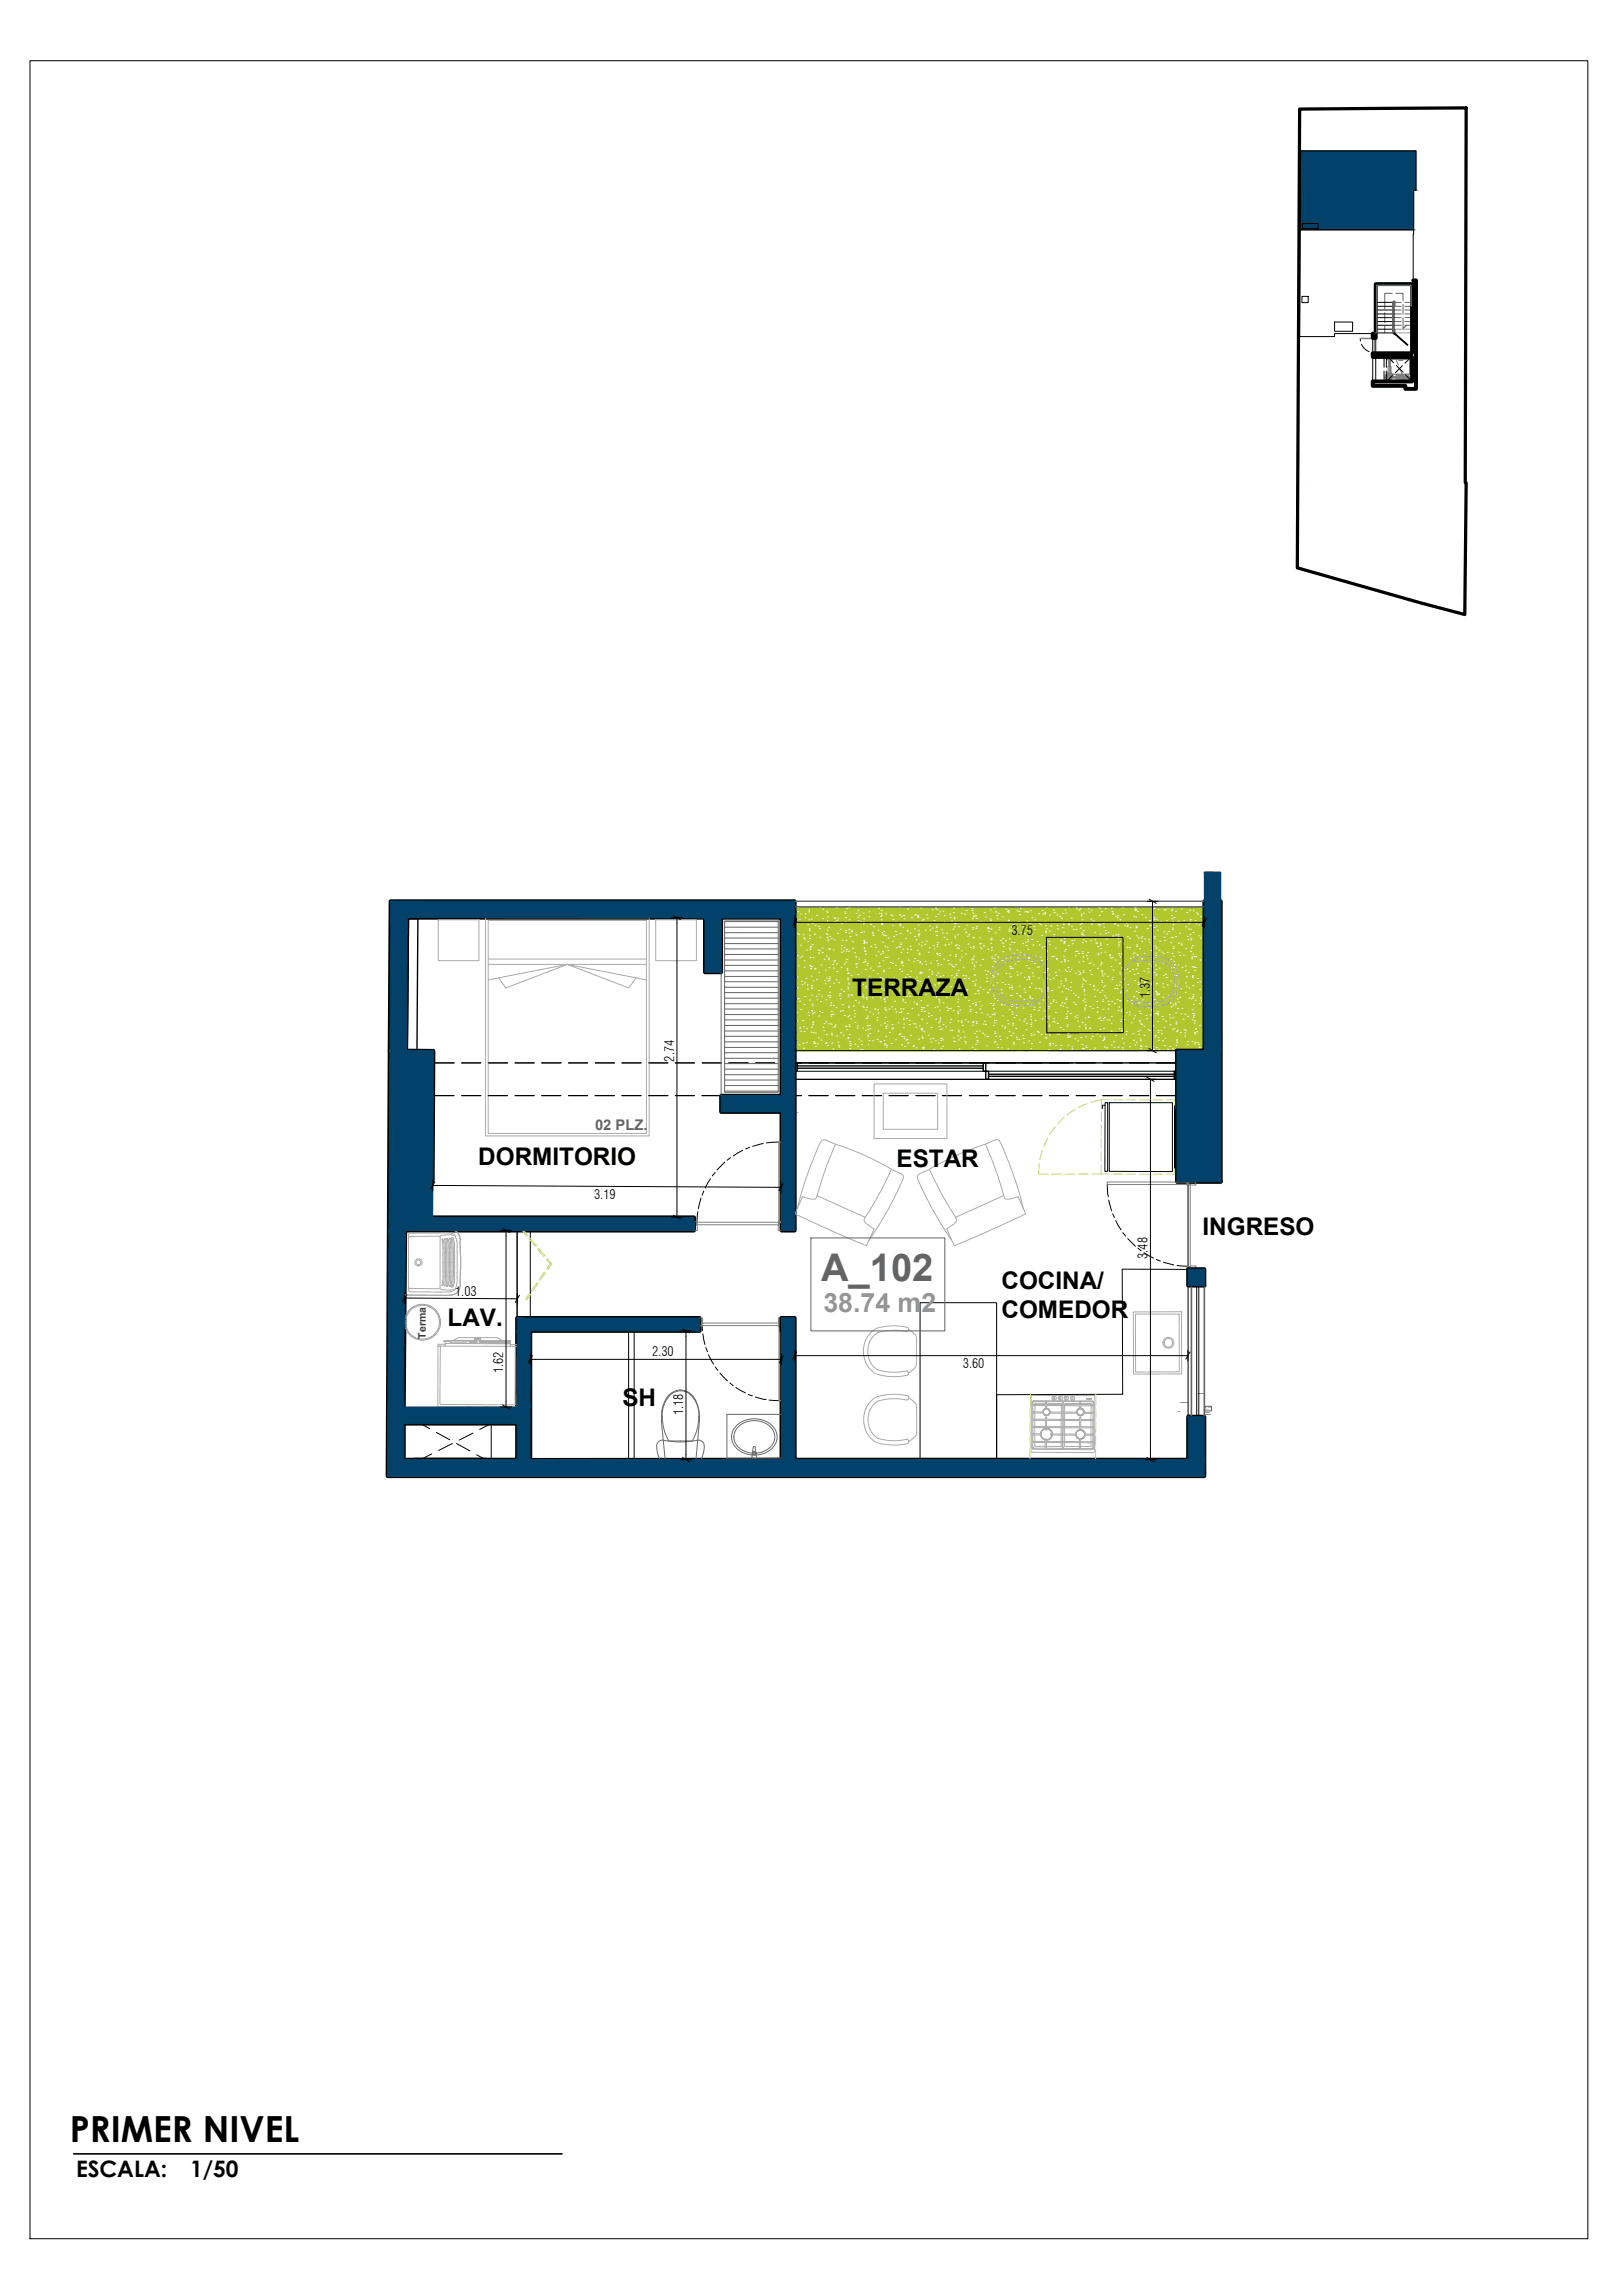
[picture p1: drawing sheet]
<svg xmlns="http://www.w3.org/2000/svg" width="297mm" height="420mm" viewBox="0 0 297 420" stroke-linecap="round" stroke-linejoin="round" font-family="sans-serif">
<defs><g id="words">
<text font-size="7" fill="#636466" x="150.3" y="234.6">A_102</text>
<text font-size="6.6" x="12.8" y="392.2">PRIMER NIVEL</text>
<text font-size="4.9" fill="#939598" x="150.7" y="240.3">38.74 m2</text>
<g font-size="4.4">
<text x="156" y="182.3">TERRAZA</text>
<text x="87.5" y="213.3">DORMITORIO</text>
<text x="164.1" y="213.6">ESTAR</text>
<text x="220.1" y="226.1">INGRESO</text>
<text x="183.3" y="235.9">COCINA/</text>
<text x="81.9" y="242.8">LAV.</text>
<text x="183.3" y="241.2">COMEDOR</text>
<text x="113.9" y="257.5">SH</text>
</g>
<g font-size="4.2">
<text x="13.9" y="398.6">ESCALA:</text>
<text x="34.8" y="398.6">1/50</text>
</g>
<text font-size="2.7" fill="#636466" x="108.9" y="206.8">02 PLZ.</text>
<g font-size="2.4">
<text x="185.1" y="171.1">3.75</text>
<text x="210.4" y="182.8" transform="rotate(-90 210.4 182.8)">1.37</text>
<text x="123.4" y="194.3" transform="rotate(-90 123.4 194.3)">2.74</text>
<text x="108.7" y="219.5">3.19</text>
<text x="210" y="230.4" transform="rotate(-90 210 230.4)">3.48</text>
<text x="83.3" y="237.2">1.03</text>
<text x="92.1" y="251.4" transform="rotate(-90 92.1 251.4)">1.62</text>
<text x="119.4" y="248.3">2.30</text>
<text x="176.2" y="250.5">3.60</text>
<text x="125" y="259.1" transform="rotate(-90 125 259.1)">1.18</text>
</g>
<text font-size="1.9" fill="#3d3d3d" x="77.9" y="245.1" transform="rotate(-90 77.9 245.1)">Terma</text>
<text font-size=".3" fill="#636466" x="220.6" y="257.8">A_102</text>
<g font-size=".2">
<text x="216.1" y="256.8">DORMITORIO</text>
<text x="219.3" y="255.3">TERRAZA</text>
<text x="215.6" y="258.6">LAV.</text>
<text x="217.4" y="259.1">SH</text>
<text x="220.5" y="258.8">COCINA/</text>
<text x="220.5" y="259">COMEDOR</text>
</g>
<text font-size=".2" fill="#939598" x="220.6" y="258.1">40.88 m2</text>
</g></defs>
<!-- layer: TEXTURA PASTO 2 -->
<g fill="#b0c82d" stroke="#b0c82d" stroke-width=".18">
<path d="M145.4 192.3h70z"/>
<path d="M145.4 166l75 26.3v-26.3zM145.4 166l75 26.3h-75z"/>
</g>
<g fill="none" stroke="#fff" stroke-width=".18">
<path d="M145.4 174h.1M145.5 167h.1M145.5 178.8h.1M145.6 174.7h.1M145.7 169h.1M145.9 178.9h.1M145.9 166.1h.1M145.9 174.9h.1M146 170.9h.1M146 166.9h.1M146.1 176.8h.1M146.2 171.1h.1"/>
<path d="M146.3 168.3h.1M146.4 175.3h.1M146.5 173h.1M146.5 167.3h.1M146.7 179.6h.1M146.8 175h.1M147 171.1h.1M147.1 171.7h.1M147.2 177.1h.1M147.2 175.9h.1M147.2 179.9h.1M147.3 168h.1"/>
<path d="M147.3 171.9h.1M147.3 167.3h.1M147.5 179.1h.1M147.6 173.9h.1M147.8 169.3h.1M147.8 172.4h.1M148 166.6h.1M148 166.9h.1M148 168.4h.1M148.1 170.1h.1M148.1 170.4h.1M148.2 171.3h.1"/>
<path d="M148.2 171.8h.1M148.2 176.8h.1M148.2 173.5h.1M148.2 173.8h.1M148.3 175.3h.1M148.3 177.4h.1M148.4 173.3h.1M148.4 176.9h.1M148.4 177.3h.1M148.4 168.3h.1M148.4 178.7h.1M148.6 177h.1"/>
<path d="M148.6 173h.1M148.6 168.9h.1M148.7 169h.1M148.8 179.6h.1M148.8 175.3h.1M149.1 177.4h.1M149.1 171h.1M149.2 177.4h.1M149.2 169.4h.1M149.4 179.4h.1M149.5 167.6h.1M149.7 173.9h.1"/>
<path d="M149.8 169.6h.1M149.8 174.5h.1M149.9 178h.1M149.9 174h.1M150 170h.1M150 171.6h.1M150 166h.1M150.3 176.7h.1M150.5 173.6h.1M150.5 174.4h.1M150.6 166.4h.1M150.6 168.1h.1"/>
<path d="M150.8 175.6h.1M150.9 179.5h.1M151 177.6h.1M151.2 171h.1M151.2 175h.1M151.2 179.1h.1M151.3 166.8h.1M151.3 171.1h.1M151.3 171.6h.1M151.4 167h.1M151.4 168.5h.1M151.4 168.8h.1"/>
<path d="M151.4 170.3h.1M151.5 167.8h.1M151.5 179.6h.1M151.5 171.9h.1M151.5 172.2h.1M151.6 173.7h.1M151.6 175.4h.1M151.6 175.7h.1M151.7 169.8h.1M151.7 177.2h.1M151.8 179.4h.1M151.8 178.8h.1"/>
<path d="M151.8 179.1h.1M151.8 173.8h.1M151.8 171.4h.1M152.1 171.9h.1M152.4 176.6h.1M152.5 173.9h.1M152.6 177.2h.1M152.6 176.1h.1M152.6 172.1h.1M152.7 175.9h.1M152.7 168.1h.1M152.8 168.7h.1"/>
<path d="M153 179.4h.1M153.1 166.1h.1M153.1 176.5h.1M153.1 177.9h.1M153.2 168.5h.1M153.3 170.9h.1M153.3 168.1h.1M153.5 179.9h.1M153.8 170.1h.1M153.9 177.1h.1M153.9 173.7h.1M154 169.1h.1"/>
<path d="M154 173.1h.1M154 174.3h.1M154.1 172.2h.1M154.3 174.1h.1M154.5 173.5h.1M154.5 176.5h.1M154.6 166.9h.1M154.6 167.2h.1M154.7 168.7h.1M154.8 170.4h.1M154.8 170.7h.1M154.8 176.1h.1"/>
<path d="M154.8 168h.1M154.8 172.2h.1M154.9 173.8h.1M154.9 174.1h.1M155 166.4h.1M155 175.6h.1M155 177.3h.1M155 177.6h.1M155.1 179.1h.1M155.1 178.2h.1M155.1 179.4h.1M155.3 178.2h.1"/>
<path d="M155.3 180h.1M155.3 174.1h.1M155.3 170.2h.1M155.4 168.4h.1M155.4 166.1h.1M155.4 170.8h.1M155.6 171.4h.1M155.8 170.4h.1M155.8 178.5h.1M155.9 170.5h.1M156 172.4h.1M156 173.6h.1"/>
<path d="M156.4 174.4h.1M156.6 179.2h.1M156.6 175.2h.1M156.6 176.5h.1M156.7 171.2h.1M156.7 167.2h.1M156.7 177.1h.1M156.8 176.4h.1M156.9 167.9h.1M157 178.4h.1M157 166.7h.1M157 168.6h.1"/>
<path d="M157.2 175.6h.1M157.2 179.3h.1M157.3 167.6h.1M157.4 168.7h.1M157.5 170.7h.1M157.6 170.7h.1M158 176.2h.1M158 167.2h.1M158 172.2h.1M158 168.8h.1M158 169.1h.1M158.1 172.7h.1"/>
<path d="M158.1 168.2h.1M158.1 170.6h.1M158.1 173.6h.1M158.1 172.3h.1M158.2 172.6h.1M158.2 174.1h.1M158.3 174.2h.1M158.3 175.7h.1M158.3 176.1h.1M158.4 177.5h.1M158.4 179.2h.1M158.4 174.7h.1"/>
<path d="M158.4 179.5h.1M158.5 172.6h.1M158.7 176.7h.1M158.7 176.3h.1M159 166.9h.1M159 167.8h.1M159.1 178.7h.1M159.3 168.9h.1M159.3 177.2h.1M159.3 173.3h.1M159.3 179.2h.1M159.4 169.2h.1"/>
<path d="M159.5 179.8h.1M159.6 170.7h.1M159.7 171h.1M159.8 171.3h.1M159.8 177.7h.1M159.9 169.7h.1M160 173h.1M160.2 173.5h.1M160.3 174.9h.1M160.6 178.3h.1M160.7 170.3h.1M160.7 174.3h.1"/>
<path d="M160.7 177h.1M160.8 166.3h.1M160.9 176.3h.1M160.9 167.2h.1M161 176.9h.1M161.1 179h.1M161.1 167.8h.1M161.2 174.7h.1M161.3 166.7h.1M161.3 168.4h.1M161.3 167.3h.1M161.3 167.6h.1"/>
<path d="M161.4 169.2h.1M161.4 169.1h.1M161.4 170.7h.1M161.4 179.1h.1M161.4 171h.1M161.5 172.5h.1M161.5 174.1h.1M161.6 174.5h.1M161.6 175.9h.1M161.7 171.2h.1M161.7 177.6h.1M161.7 177.9h.1"/>
<path d="M161.7 170.5h.1M161.7 179.4h.1M162 173.2h.1M162 179.3h.1M162 175.3h.1M162 171.3h.1M162.1 167.3h.1M162.4 175.2h.1M162.4 173.4h.1M162.5 179.7h.1M162.5 174h.1M162.5 171.7h.1"/>
<path d="M162.7 177.2h.1M163 179.2h.1M163 176.2h.1M163 167.5h.1M163.3 167.7h.1M163.3 176.3h.1M163.4 169.5h.1M163.4 172.3h.1M163.4 168.3h.1M163.6 171.5h.1M163.6 179.1h.1M163.7 179.6h.1"/>
<path d="M163.9 176.7h.1M163.9 170.5h.1M163.9 168.8h.1M164 171.1h.1M164 173.5h.1M164.4 175.5h.1M164.5 173.3h.1M164.6 177.5h.1M164.6 166h.1M164.6 167.5h.1M164.7 177.4h.1M164.7 169.1h.1"/>
<path d="M164.7 173.4h.1M164.7 169.5h.1M164.7 169.4h.1M164.7 170.9h.1M164.8 172.6h.1M164.8 172.9h.1M164.9 174.4h.1M165 176.1h.1M165 176.3h.1M165 167.8h.1M165 177.8h.1M165 179.5h.1"/>
<path d="M165.1 176.2h.1M165.1 179.5h.1M165.1 179.8h.1M165.2 169.7h.1M165.2 173.8h.1M165.2 176.8h.1M165.4 167.6h.1M165.5 168.2h.1M165.7 171.8h.1M165.7 178.9h.1M166 178.4h.1M166 170.4h.1"/>
<path d="M166 173.8h.1M166 174.4h.1M166.1 170.4h.1M166.1 166.4h.1M166.2 175.8h.1M166.5 178.8h.1M166.6 170.8h.1M166.6 173.3h.1M166.7 166h.1M166.7 177.8h.1M166.7 173.8h.1M166.9 168h.1"/>
<path d="M167 179.8h.1M167.2 176.1h.1M167.3 179.4h.1M167.3 170h.1M167.4 171.4h.1M167.4 175.5h.1M167.5 167.5h.1M167.7 172h.1M167.8 178.9h.1M167.9 174h.1M167.9 175.8h.1M167.9 179.5h.1"/>
<path d="M168 167.8h.1M168 167.6h.1M168 167.9h.1M168 169.4h.1M168.1 170.4h.1M168.1 171.1h.1M168.1 171.4h.1M168.1 172.8h.1M168.2 171h.1M168.2 174.5h.1M168.2 174.8h.1M168.3 176.3h.1"/>
<path d="M168.3 176.1h.1M168.3 178h.1M168.3 178.3h.1M168.4 179.7h.1M168.5 166.3h.1M168.7 178.1h.1M168.7 176.5h.1M168.7 173.2h.1M168.7 172.5h.1M168.8 168.5h.1M168.9 168.3h.1M169.2 172.9h.1"/>
<path d="M169.3 170.3h.1M169.3 176h.1M169.4 176.6h.1M169.5 172.3h.1M169.6 167.5h.1M169.7 168.1h.1M169.9 178.8h.1M170 174.3h.1M170 173.5h.1M170 177.5h.1M170.1 169.5h.1M170.2 170.3h.1"/>
<path d="M170.3 176.3h.1M170.5 178.3h.1M170.5 177.9h.1M170.6 166.6h.1M170.6 169.9h.1M170.8 173.1h.1M170.9 173.7h.1M171 168.6h.1M171.2 170.5h.1M171.2 166.1h.1M171.2 166.4h.1M171.3 167.8h.1"/>
<path d="M171.4 178.5h.1M171.4 169.5h.1M171.4 169.8h.1M171.4 174.6h.1M171.4 175.9h.1M171.4 171.3h.1M171.4 170.5h.1M171.5 166.6h.1M171.5 172.9h.1M171.5 173.3h.1M171.5 174.7h.1M171.6 172.6h.1"/>
<path d="M171.6 176.4h.1M171.6 176.7h.1M171.7 167.4h.1M171.7 178.2h.1M171.7 179.8h.1M171.9 174.9h.1M172 174.6h.1M172 166.9h.1M172 178.8h.1M172.2 179.4h.1M172.2 176.6h.1M172.3 170.2h.1"/>
<path d="M172.5 170.8h.1M172.6 166.8h.1M172.6 178.6h.1M172.7 179.6h.1M172.7 175.6h.1M172.7 171.6h.1M172.8 167.6h.1M172.8 168.8h.1M172.9 173h.1M173.2 180h.1M173.3 170.8h.1M173.3 172h.1"/>
<path d="M173.5 175.8h.1M173.6 172.9h.1M173.6 176.5h.1M173.8 167.3h.1M173.8 174.9h.1M173.9 167.9h.1M174.1 172.6h.1M174.1 176.6h.1M174.1 168.6h.1M174.1 178.6h.1M174.3 176.9h.1M174.4 170.1h.1"/>
<path d="M174.5 167.1h.1M174.5 166.3h.1M174.6 177h.1M174.6 167.9h.1M174.6 168.2h.1M174.7 178.9h.1M174.7 169h.1M174.7 169.7h.1M174.7 171.4h.1M174.7 171.7h.1M174.8 173.1h.1M174.9 174.8h.1"/>
<path d="M174.9 175.1h.1M174.9 169.1h.1M174.9 176.6h.1M175 178.3h.1M175 178.6h.1M175 173h.1M175.2 173.6h.1M175.2 171.1h.1M175.4 177.7h.1M175.4 173.6h.1M175.5 169.7h.1M175.5 173.1h.1"/>
<path d="M175.6 175.8h.1M175.9 175.2h.1M175.9 174.1h.1M175.9 167.2h.1M176 166.1h.1M176.3 177.2h.1M176.3 178.6h.1M176.4 179.2h.1M176.5 179.1h.1M176.5 170.1h.1M176.6 167.4h.1M176.7 170.7h.1"/>
<path d="M176.7 174.7h.1M176.7 178.7h.1M176.8 166.7h.1M176.8 170.7h.1M176.9 169.4h.1M177.1 171.4h.1M177.2 172.8h.1M177.2 179.1h.1M177.3 171.1h.1M177.6 173.4h.1M177.7 175.7h.1M177.9 176.3h.1"/>
<path d="M177.9 166.4h.1M177.9 166.7h.1M177.9 175.4h.1M178 168.1h.1M178 169.8h.1M178 170.1h.1M178 179.7h.1M178 167.2h.1M178.1 175.7h.1M178.1 171.6h.1M178.1 171.7h.1M178.1 173.3h.1"/>
<path d="M178.1 173.6h.1M178.2 177.4h.1M178.2 167.7h.1M178.2 167.8h.1M178.2 175h.1M178.3 176.7h.1M178.3 177h.1M178.3 178.5h.1M178.5 167.7h.1M178.6 179.4h.1M178.6 176.1h.1M178.6 170h.1"/>
<path d="M178.7 168.1h.1M178.8 169.7h.1M179.2 171.7h.1M179.3 172.8h.1M179.4 176.7h.1M179.4 173.4h.1M179.4 172.7h.1M179.5 168.7h.1M179.6 173.7h.1M179.8 175.7h.1M179.9 175.6h.1M180 173.2h.1"/>
<path d="M180.2 167.1h.1M180.2 177.7h.1M180.4 167.9h.1M180.5 178.4h.1M180.6 179.7h.1M180.6 179.1h.1M180.7 177.8h.1M180.7 169.9h.1M180.8 173.8h.1M180.8 169.8h.1M180.9 170h.1M180.9 170.5h.1"/>
<path d="M181.2 171.9h.1M181.2 166.6h.1M181.3 178.2h.1M181.3 168.3h.1M181.3 168.6h.1M181.3 170.2h.1M181.3 172.7h.1M181.3 170h.1M181.4 171.7h.1M181.4 173.9h.1M181.4 172h.1M181.5 173.5h.1"/>
<path d="M181.5 175.2h.1M181.6 175.5h.1M181.6 176.9h.1M181.6 178.6h.1M181.7 178.9h.1M181.9 176h.1M182 175.5h.1M182.1 166.2h.1M182.1 178.8h.1M182.1 174.8h.1M182.1 176.1h.1M182.1 170.8h.1"/>
<path d="M182.2 166.8h.1M182.2 178h.1M182.3 167h.1M182.4 167.6h.1M182.4 179.9h.1M182.5 168.2h.1M182.6 178.3h.1M182.6 175.2h.1M182.7 167.2h.1M182.9 170.2h.1M182.9 169.8h.1M183.1 172.2h.1"/>
<path d="M183.4 175.8h.1M183.4 179.9h.1M183.5 172.7h.1M183.5 167.8h.1M183.5 171.9h.1M183.5 174.2h.1M183.6 173.3h.1M183.9 176.2h.1M184 172.2h.1M184.1 178.2h.1M184.1 175.4h.1M184.1 166.5h.1"/>
<path d="M184.3 166.9h.1M184.5 168.5h.1M184.5 166.7h.1M184.6 167h.1M184.6 168.5h.1M184.6 170.1h.1M184.7 178.3h.1M184.7 170.5h.1M184.7 171.9h.1M184.8 176.9h.1M184.8 173.6h.1M184.8 172.9h.1"/>
<path d="M184.8 178.9h.1M184.8 173.9h.1M184.9 168.9h.1M184.9 175.4h.1M184.9 177h.1M184.9 177.3h.1M185 169.7h.1M185 178.8h.1M185.1 170.4h.1M185.2 172.5h.1M185.3 177.3h.1M185.4 169.3h.1"/>
<path d="M185.5 174.5h.1M185.6 172.5h.1M185.7 176.5h.1M186.1 177.9h.1M186.1 166.7h.1M186.1 173.9h.1M186.2 178.5h.1M186.2 169.9h.1M186.2 175.4h.1M186.3 176h.1M186.4 168.7h.1M186.5 166.9h.1"/>
<path d="M186.6 167.5h.1M186.7 174.3h.1M186.8 166.3h.1M186.8 170.8h.1M186.8 178.2h.1M187.1 169.7h.1M187.2 172.7h.1M187.4 174.7h.1M187.4 178.9h.1M187.5 174.9h.1M187.5 171h.1M187.6 166.9h.1"/>
<path d="M187.7 172.5h.1M187.8 176.8h.1M187.8 173.1h.1M187.9 166.9h.1M187.9 168.6h.1M187.9 179.4h.1M187.9 168.9h.1M188 170.3h.1M188 167h.1M188 171.4h.1M188.1 172h.1M188.1 172.3h.1"/>
<path d="M188.1 173.8h.1M188.2 178.8h.1M188.2 175.5h.1M188.2 175.8h.1M188.2 177.2h.1M188.3 175.3h.1M188.3 178.9h.1M188.3 179.2h.1M188.5 169h.1M188.6 166.7h.1M188.8 180h.1M188.8 171h.1"/>
<path d="M188.8 176h.1M188.8 172h.1M188.9 168h.1M188.9 178.1h.1M189 173h.1M189 178.7h.1M189.2 169.6h.1M189.3 176.4h.1M189.3 170.2h.1M189.4 168.4h.1M189.5 175h.1M189.8 177.1h.1"/>
<path d="M189.8 172.4h.1M190.1 179.1h.1M190.1 167.3h.1M190.1 177h.1M190.2 169h.1M190.2 173h.1M190.4 175.2h.1M190.4 169.3h.1M190.6 175.8h.1M190.7 171.3h.1M190.7 173.4h.1M190.7 166.7h.1"/>
<path d="M190.8 167.3h.1M191 178h.1M191.1 173.3h.1M191.2 167h.1M191.2 167.3h.1M191.2 168.8h.1M191.3 169.5h.1M191.3 170.5h.1M191.3 170.8h.1M191.4 172.2h.1M191.5 175.3h.1M191.5 178h.1"/>
<path d="M191.5 173.9h.1M191.5 174.2h.1M191.5 174.1h.1M191.5 175.7h.1M191.5 170h.1M191.6 166.1h.1M191.6 177.4h.1M191.6 177.7h.1M191.6 179.1h.1M191.7 177.3h.1M191.9 172.3h.1M192 178.5h.1"/>
<path d="M192.1 170.5h.1M192.1 173h.1M192.1 167.5h.1M192.1 179.4h.1M192.3 169.5h.1M192.5 175.1h.1M192.8 171.6h.1M192.8 179.1h.1M192.8 166.6h.1M192.9 171.1h.1M192.9 175.1h.1M192.9 167.1h.1"/>
<path d="M193.1 173.6h.1M193.2 178h.1M193.3 178.6h.1M193.3 175.6h.1M193.4 175.5h.1M193.4 167.5h.1M193.4 169.4h.1M193.6 170h.1M193.8 177.6h.1M194 167.8h.1M194 172.2h.1M194.1 179.6h.1"/>
<path d="M194.2 176.1h.1M194.2 172.1h.1M194.3 168.1h.1M194.4 169.8h.1M194.5 167.2h.1M194.6 168.9h.1M194.6 169.2h.1M194.6 175.1h.1M194.6 170.7h.1M194.7 172.5h.1M194.7 172.4h.1M194.7 172.7h.1"/>
<path d="M194.8 171.9h.1M194.8 175.7h.1M194.8 174.1h.1M194.8 175.8h.1M194.8 176.1h.1M194.9 166.6h.1M194.9 177.6h.1M195 173.8h.1M195 179.2h.1M195 179.6h.1M195.1 167.2h.1M195.2 177.9h.1"/>
<path d="M195.4 175.9h.1M195.5 177.2h.1M195.5 173.1h.1M195.5 169.3h.1M195.6 169.1h.1M195.6 166.1h.1M195.8 177.9h.1M196 179.9h.1M196 177.5h.1M196.1 168.1h.1M196.1 169.6h.1M196.2 172.2h.1"/>
<path d="M196.3 172.8h.1M196.4 170.1h.1M196.6 172.1h.1M196.8 175h.1M196.8 178.2h.1M196.9 174.2h.1M196.9 170.2h.1M197 166.2h.1M197 166.4h.1M197.1 174.1h.1M197.4 174.6h.1M197.4 177.8h.1"/>
<path d="M197.4 176.1h.1M197.5 166.6h.1M197.5 178.4h.1M197.6 178.1h.1M197.6 169.3h.1M197.7 166.4h.1M197.8 169.9h.1M197.9 167.4h.1M197.9 167.7h.1M197.9 169.1h.1M198 170.8h.1M198 171.1h.1"/>
<path d="M198.1 168.4h.1M198.1 172.6h.1M198.1 174.2h.1M198.1 174.6h.1M198.1 179.2h.1M198.2 175.2h.1M198.2 176h.1M198.2 171.2h.1M198.2 177.7h.1M198.2 178h.1M198.3 170.4h.1M198.3 167.2h.1"/>
<path d="M198.3 172.1h.1M198.3 179.4h.1M198.7 179.6h.1M198.7 172.4h.1M198.7 171.6h.1M198.9 174.9h.1M199 175.5h.1M199.1 174.4h.1M199.2 166.4h.1M199.3 176.4h.1M199.3 167h.1M199.5 177.7h.1"/>
<path d="M199.5 172.2h.1M199.5 176.3h.1M199.6 168.3h.1M199.7 166.7h.1M199.7 178.4h.1M199.8 169.2h.1M199.9 168.6h.1M200.1 176.6h.1M200.1 168.6h.1M200.3 170.7h.1M200.4 172h.1M200.5 172.6h.1"/>
<path d="M200.7 172.7h.1M200.9 177.3h.1M200.9 173.3h.1M200.9 174.7h.1M200.9 169.3h.1M201 174.8h.1M201.1 166.1h.1M201.2 167.6h.1M201.2 169.2h.1M201.2 169.5h.1M201.3 166.3h.1M201.3 171h.1"/>
<path d="M201.4 176.7h.1M201.4 172.7h.1M201.4 173h.1M201.4 173.7h.1M201.5 174.4h.1M201.5 176.1h.1M201.5 176.4h.1M201.6 166.9h.1M201.6 177.7h.1M201.6 177.9h.1M201.6 179.6h.1M201.7 179.9h.1"/>
<path d="M201.7 178.3h.1M201.7 178.7h.1M201.9 169.1h.1M202 168.9h.1M202 169.7h.1M202.2 178.3h.1M202.2 174.3h.1M202.3 170.3h.1M202.3 166.3h.1M202.3 170.9h.1M202.5 171.9h.1M202.6 172.9h.1"/>
<path d="M202.7 178.7h.1M202.8 170.7h.1M203 174.9h.1M203.1 174.8h.1M203.2 175.4h.1M203.4 176.9h.1M203.4 166.2h.1M203.5 179.4h.1M203.5 166.9h.1M203.6 175.3h.1M203.6 178.9h.1M203.6 171.4h.1"/>
<path d="M203.7 167.2h.1M203.7 167.4h.1M203.7 177.6h.1M204 169.2h.1M204 169h.1M204.1 175.8h.1M204.2 167.8h.1M204.2 171.2h.1M204.5 167.7h.1M204.5 168h.1M204.6 171.9h.1M204.6 169.4h.1"/>
<path d="M204.6 171.1h.1M204.7 173.2h.1M204.7 171.4h.1M204.7 172.5h.1M204.7 172.9h.1M204.8 174.6h.1M204.8 174.9h.1M204.8 176.3h.1M204.9 176.4h.1M204.9 178h.1M204.9 172.4h.1M204.9 178.3h.1"/>
<path d="M205 168.4h.1M205 179.8h.1M205 175.2h.1M205.2 174.7h.1M205.3 177.2h.1M205.4 172.8h.1M205.5 166.1h.1M205.6 167.5h.1M205.7 179.2h.1M205.8 177.5h.1M205.9 169.4h.1M205.9 178.1h.1"/>
<path d="M206.1 169h.1M206.2 173.4h.1M206.2 177.4h.1M206.2 169.6h.1M206.3 171.5h.1M206.3 169.4h.1M206.7 173.5h.1M206.7 171.8h.1M206.7 177.8h.1M206.8 169.8h.1M206.9 175.5h.1M207.3 177.5h.1"/>
<path d="M207.3 174.6h.1M207.5 175.2h.1M207.5 167.7h.1M207.5 178.4h.1M207.6 174.4h.1M207.6 166.1h.1M207.6 170.5h.1M207.7 179.5h.1M207.7 166.4h.1M207.8 166.7h.1M207.8 166.1h.1M207.8 166.4h.1"/>
<path d="M207.8 167.9h.1M207.9 169.6h.1M207.9 177.4h.1M207.9 169.9h.1M208 169.7h.1M208 171.4h.1M208 173h.1M208.1 173.3h.1M208.1 174.9h.1M208.1 174.8h.1M208.2 166.9h.1M208.2 176.5h.1"/>
<path d="M208.2 176.8h.1M208.2 168.9h.1M208.2 178.2h.1M208.3 171.7h.1M208.3 179.9h.1M208.5 173.7h.1M208.8 171.7h.1M208.9 179.5h.1M208.9 175.5h.1M208.9 172.3h.1M209 175.8h.1M209 167.5h.1"/>
<path d="M209 171.5h.1M209.3 177.8h.1M209.4 179.9h.1M209.4 174.5h.1M209.5 171.9h.1M209.5 179.8h.1M209.6 168h.1M210 170h.1M210 177.4h.1M210.2 172h.1M210.2 178h.1M210.3 176.5h.1"/>
<path d="M210.3 172.5h.1M210.3 168.5h.1M210.3 168.8h.1M210.5 169.4h.1M210.6 174h.1M210.8 176.9h.1M210.8 168.9h.1M210.9 171.6h.1M211 176.1h.1M211.1 166.3h.1M211.2 178h.1M211.2 168h.1"/>
<path d="M211.2 168.3h.1M211.2 166.3h.1M211.2 169.8h.1M211.3 171.4h.1M211.3 171.8h.1M211.4 173.2h.1M211.4 174.9h.1M211.4 175.2h.1M211.5 176.7h.1M211.5 174.5h.1M211.6 177.5h.1M211.6 178.3h.1"/>
<path d="M211.6 178.6h.1M211.6 168.3h.1M211.6 173.6h.1M211.7 169.5h.1M211.7 175.1h.1M211.8 170.3h.1M211.9 166.5h.1M212.1 173.9h.1M212.2 177.2h.1M212.2 172.3h.1M212.4 168.7h.1M212.6 174.3h.1"/>
<path d="M212.8 176.3h.1M212.9 174.6h.1M212.9 178.6h.1M213 166.6h.1M213 170.6h.1M213 171.6h.1M213.2 172.2h.1M213.3 166.5h.1M213.3 178.3h.1M213.4 179h.1M213.5 168.6h.1M213.5 171h.1"/>
<path d="M213.6 174.4h.1M213.9 170.5h.1M214.2 179.6h.1M214.3 172.6h.1M214.3 175.6h.1M214.3 177.2h.1M214.3 171.6h.1M214.4 167.6h.1M214.4 177.8h.1M214.4 166.4h.1M214.4 166.7h.1M214.5 174.6h.1"/>
<path d="M214.5 168.2h.1M214.6 168.7h.1M214.6 169.9h.1M214.6 170.2h.1M214.6 171.6h.1M214.7 169.3h.1M214.7 173.3h.1M214.7 173.6h.1M214.7 175.1h.1M214.8 176h.1M214.8 176.8h.1M214.8 177.1h.1"/>
<path d="M214.9 168h.1M214.9 180h.1M214.9 178.5h.1M214.9 176.6h.1M215.1 166.8h.1M215.2 171.5h.1M215.3 178.6h.1M215.5 168.8h.1M215.6 176.6h.1M215.7 168.6h.1M215.7 172.7h.1M215.8 174.3h.1"/>
<path d="M215.9 170.8h.1M215.9 174.9h.1M216.1 172.8h.1M216.2 173h.1M216.2 166.4h.1M216.4 177.1h.1M216.6 174.9h.1M216.6 168.6h.1M216.9 176.9h.1M216.9 177.7h.1M217 173.7h.1M217 179.9h.1"/>
<path d="M217 169.7h.1M217.2 178.8h.1M217.2 167.1h.1M217.3 171.4h.1M217.4 172h.1M217.5 178.1h.1M217.5 169.1h.1M217.5 170.1h.1M217.7 166.7h.1M217.8 171.1h.1M217.8 168.3h.1M217.8 168.6h.1"/>
<path d="M217.9 174.2h.1M217.9 170.1h.1M218 171.8h.1M218 172.1h.1M218 173.6h.1M218.1 175.2h.1M218.1 175.5h.1M218.2 177h.1M218.2 173.1h.1M218.2 178.7h.1M218.2 179h.1M218.3 178.7h.1"/>
<path d="M218.3 174.7h.1M218.3 170.7h.1M218.4 166.7h.1M218.5 177.1h.1M218.6 175.1h.1M218.6 177.7h.1M218.8 168.5h.1M218.8 177.1h.1M218.8 175.1h.1M218.9 169.1h.1M218.9 167.1h.1M219.1 179.9h.1"/>
<path d="M219.2 167.4h.1M219.2 179.1h.1M219.4 171.3h.1M219.4 169.4h.1M219.6 175.8h.1M219.6 179.7h.1M219.7 171.7h.1M219.7 167.8h.1M219.9 171.4h.1M220 174.1h.1M220.1 174.8h.1M220.2 173.4h.1"/>
<path d="M220.2 172.2h.1M220.4 166.2h.1M145.5 190.6h.1M145.5 188.8h.1M145.5 189.2h.1M145.6 190.6h.1M145.6 192.3h.1M145.7 190.9h.1M145.8 186.9h.1M145.8 185.4h.1M145.8 182.9h.1M145.9 180.8h.1"/>
<path d="M146.1 182.8h.1M146.2 191.3h.1M146.3 183.3h.1M146.4 188.2h.1M146.5 188.8h.1M146.5 184.8h.1M146.8 180.3h.1M146.9 186.8h.1M147 191h.1M147.1 191.9h.1M147.1 187.9h.1M147.1 188.8h.1"/>
<path d="M147.1 183.9h.1M147.3 182.4h.1M147.6 190.9h.1M147.6 188.3h.1M147.7 180.3h.1M147.8 181.1h.1M147.9 185.3h.1M148 185.9h.1M148.2 183.1h.1M148.4 189h.1M148.5 185h.1M148.5 188.1h.1"/>
<path d="M148.5 180.4h.1M148.5 180.7h.1M148.5 181h.1M148.6 185.1h.1M148.6 182.2h.1M148.6 183.8h.1M148.6 184.1h.1M148.7 185.6h.1M148.7 187.3h.1M148.7 187.6h.1M148.8 187.1h.1M148.8 189h.1"/>
<path d="M148.9 190.7h.1M148.9 191h.1M149 185.4h.1M149.1 191h.1M149.2 189.1h.1M149.3 191.5h.1M149.4 182.4h.1M149.5 183h.1M149.6 191.1h.1M149.8 190h.1M149.8 186h.1M149.8 181.3h.1"/>
<path d="M149.8 182h.1M150 185.2h.1M150.2 183.4h.1M150.3 190.4h.1M150.4 182.4h.1M150.4 185.4h.1M150.6 188h.1M150.7 188.7h.1M150.9 187.4h.1M151 180.1h.1M151.1 191h.1M151.2 183h.1"/>
<path d="M151.2 187.1h.1M151.2 189.4h.1M151.2 190.8h.1M151.5 191.4h.1M151.5 182.3h.1M151.7 187.4h.1M151.8 181.6h.1M151.8 180.6h.1M151.9 182.3h.1M151.9 182.6h.1M152 184.1h.1M152 185.7h.1"/>
<path d="M152 183.6h.1M152 186h.1M152.1 187.5h.1M152.1 185.2h.1M152.1 189.2h.1M152.2 189.5h.1M152.2 191h.1M152.3 185.7h.1M152.4 192.1h.1M152.5 188.1h.1M152.5 185.7h.1M152.5 184.1h.1"/>
<path d="M152.6 180.1h.1M152.7 187.9h.1M152.9 187.6h.1M153 184.5h.1M153.1 189.6h.1M153.3 190.8h.1M153.4 191.4h.1M153.5 191.7h.1M153.6 182.3h.1M153.7 181.9h.1M153.7 182.9h.1M153.8 185.1h.1"/>
<path d="M153.8 189.1h.1M153.9 181.1h.1M154.2 183.9h.1M154.2 185h.1M154.3 189.5h.1M154.4 181.5h.1M154.5 185.9h.1M154.7 187.9h.1M154.8 187.9h.1M155 188.5h.1M155.1 190.1h.1M155.1 180.7h.1"/>
<path d="M155.2 189.9h.1M155.2 186.1h.1M155.2 181h.1M155.2 182.1h.1M155.2 182.5h.1M155.3 184.2h.1M155.3 184.5h.1M155.3 180.2h.1M155.3 186h.1M155.4 187.6h.1M155.4 190.7h.1M155.4 187.9h.1"/>
<path d="M155.5 189.4h.1M155.5 192h.1M155.6 191.1h.1M155.6 191.4h.1M155.7 186.5h.1M155.7 182.1h.1M155.8 182.2h.1M156.2 184.2h.1M156.3 185h.1M156.4 186.2h.1M156.4 191.2h.1M156.4 185.6h.1"/>
<path d="M156.5 187.2h.1M156.5 183.2h.1M156.8 188.2h.1M157 191.6h.1M157 187.8h.1M157.1 183.6h.1M157.2 190.2h.1M157.4 192.2h.1M157.4 180.5h.1M157.6 190.6h.1M157.7 191.2h.1M157.8 192.2h.1"/>
<path d="M157.8 182.4h.1M157.8 184.2h.1M157.8 188.2h.1M157.8 182.1h.1M157.9 180.2h.1M158 182.7h.1M158 184.4h.1M158.4 188.6h.1M158.4 180.6h.1M158.4 184.9h.1M158.5 186.5h.1M158.5 180.9h.1"/>
<path d="M158.5 182.6h.1M158.6 182.9h.1M158.6 184.4h.1M158.7 186h.1M158.7 186.4h.1M158.7 187.8h.1M158.8 188.5h.1M158.8 189.5h.1M158.8 189.8h.1M158.9 191.3h.1M159 190.5h.1M159.1 187.7h.1"/>
<path d="M159.2 189.2h.1M159.2 185.2h.1M159.2 188.3h.1M159.2 181.2h.1M159.5 180.7h.1M159.7 182.7h.1M159.7 190.5h.1M159.7 185.7h.1M160 182h.1M160.1 184.7h.1M160.5 186.8h.1M160.5 186.3h.1"/>
<path d="M160.5 190.3h.1M160.6 184.9h.1M160.6 182.3h.1M160.7 188.8h.1M160.7 185.4h.1M161 190.7h.1M161.1 190.7h.1M161.1 182.7h.1M161.1 187.6h.1M161.3 181h.1M161.7 183h.1M161.8 190.5h.1"/>
<path d="M161.8 191.3h.1M161.8 181h.1M161.8 181.3h.1M161.9 187.3h.1M161.9 182.8h.1M161.9 183.3h.1M161.9 191.1h.1M162 184.5h.1M162 184.8h.1M162 186.3h.1M162.1 181.9h.1M162.1 187.9h.1"/>
<path d="M162.1 188.2h.1M162.1 185h.1M162.1 189.7h.1M162.2 182.6h.1M162.2 191.4h.1M162.2 191.7h.1M162.3 187h.1M162.4 187.7h.1M162.7 184.7h.1M162.8 189h.1M163.1 191h.1M163.1 192.3h.1"/>
<path d="M163.2 188.3h.1M163.2 184.3h.1M163.3 180.3h.1M163.3 187.6h.1M163.4 181.3h.1M163.4 188.2h.1M163.7 183.3h.1M163.8 184.7h.1M163.9 190.4h.1M164 185.3h.1M164.2 181.8h.1M164.4 187.3h.1"/>
<path d="M164.5 189.4h.1M164.6 185.4h.1M164.6 181.4h.1M164.7 189.3h.1M164.8 184.7h.1M164.9 185.3h.1M165 191.3h.1M165 189.8h.1M165.1 181.8h.1M165.1 181.3h.1M165.2 183h.1M165.2 183.2h.1"/>
<path d="M165.3 184.7h.1M165.3 186.4h.1M165.3 186.7h.1M165.4 181.6h.1M165.4 187.5h.1M165.4 188.2h.1M165.5 189.8h.1M165.5 190.1h.1M165.6 191.6h.1M165.6 183.5h.1M165.8 190.4h.1M165.9 186.4h.1"/>
<path d="M165.9 182.4h.1M166 190.3h.1M166.1 185.5h.1M166.1 191h.1M166.3 181.8h.1M166.4 187.6h.1M166.4 186.8h.1M166.4 182.4h.1M166.7 189.6h.1M166.9 184.6h.1M167.1 191.6h.1M167.2 187.4h.1"/>
<path d="M167.2 191.4h.1M167.2 181.8h.1M167.3 183.5h.1M167.5 187.4h.1M167.6 188h.1M167.7 183.8h.1M167.7 191.8h.1M167.8 183.8h.1M168 185.8h.1M168.1 190.2h.1M168.3 187.8h.1M168.4 181.7h.1"/>
<path d="M168.5 181.4h.1M168.5 181.7h.1M168.5 183.2h.1M168.6 188.5h.1M168.6 184.5h.1M168.6 184.8h.1M168.6 185.2h.1M168.6 180.5h.1M168.7 186.6h.1M168.7 189.9h.1M168.7 188.3h.1M168.7 188.6h.1"/>
<path d="M168.8 190.1h.1M168.9 191.7h.1M168.9 192h.1M168.9 180.1h.1M169 184.5h.1M169.1 191.8h.1M169.1 188.9h.1M169.1 180.9h.1M169.1 185.2h.1M169.4 182.1h.1M169.6 187.3h.1M169.7 184.1h.1"/>
<path d="M169.9 189.5h.1M169.9 186.1h.1M169.9 185.5h.1M170 181.5h.1M170.2 190.2h.1M170.4 188.1h.1M170.4 190.8h.1M170.5 185.9h.1M170.5 181.6h.1M170.6 182.2h.1M170.7 190.1h.1M170.9 192.1h.1"/>
<path d="M171 180.3h.1M171.1 184.4h.1M171.2 190.5h.1M171.3 186.5h.1M171.3 182.5h.1M171.4 182.4h.1M171.6 184.3h.1M171.7 191h.1M171.7 187.3h.1M171.7 180.1h.1M171.8 183h.1M171.8 181.6h.1"/>
<path d="M171.9 187.9h.1M171.9 183.2h.1M171.9 183.6h.1M171.9 185h.1M172 186.7h.1M172 187h.1M172 186.4h.1M172.1 188.5h.1M172.1 190.1h.1M172.2 190.5h.1M172.2 191.9h.1M172.3 190.1h.1"/>
<path d="M172.4 188.4h.1M172.5 191.5h.1M172.6 190.4h.1M172.6 187.6h.1M172.6 183.6h.1M172.6 181.6h.1M173 180.6h.1M173.1 188h.1M173.2 182.6h.1M173.3 184.4h.1M173.4 185h.1M173.6 184.6h.1"/>
<path d="M173.8 187.2h.1M173.9 188.6h.1M174 180.6h.1M174 184.6h.1M174 186.6h.1M174.2 188.6h.1M174.4 190h.1M174.5 185h.1M174.6 190.6h.1M174.7 190.7h.1M174.7 181.5h.1M174.9 180.9h.1"/>
<path d="M174.9 182.1h.1M175.1 180h.1M175.1 181.7h.1M175.1 182h.1M175.2 183.5h.1M175.2 189.6h.1M175.2 185.2h.1M175.3 182.9h.1M175.3 185.6h.1M175.3 185.4h.1M175.3 181.6h.1M175.3 184.3h.1"/>
<path d="M175.3 186.9h.1M175.4 188.6h.1M175.4 188.9h.1M175.5 190.4h.1M175.5 192.1h.1M175.5 192.3h.1M175.7 184.9h.1M175.8 190h.1M175.8 182.1h.1M175.9 186.9h.1M176 187.1h.1M176.1 187.7h.1"/>
<path d="M176.3 188.9h.1M176.6 190.7h.1M176.6 189.9h.1M176.6 182.7h.1M176.6 186.7h.1M176.7 191h.1M176.9 181.4h.1M176.9 181.2h.1M177.2 187.1h.1M177.3 183.2h.1M177.4 184.2h.1M177.5 185.2h.1"/>
<path d="M177.6 184.9h.1M177.9 191.7h.1M178 187.2h.1M178 187.7h.1M178 183.7h.1M178.1 187h.1M178.3 189.2h.1M178.4 180.2h.1M178.4 192.1h.1M178.4 180.5h.1M178.5 181.9h.1M178.5 184.1h.1"/>
<path d="M178.5 183.6h.1M178.5 191.2h.1M178.5 183.9h.1M178.6 185.4h.1M178.6 187.1h.1M178.7 189.9h.1M178.7 187.4h.1M178.7 188.8h.1M178.8 190.5h.1M178.8 190.8h.1M178.8 192.3h.1M178.9 181.4h.1"/>
<path d="M179 181.3h.1M179.1 181.9h.1M179.2 183.4h.1M179.3 188.8h.1M179.3 184.7h.1M179.4 180.7h.1M179.6 184.1h.1M179.6 185.4h.1M179.8 189.1h.1M179.9 181.1h.1M179.9 187.5h.1M180.2 189.5h.1"/>
<path d="M180.2 187h.1M180.3 187.6h.1M180.6 189.8h.1M180.6 191.5h.1M180.7 185.8h.1M180.7 181.8h.1M180.8 181.7h.1M180.8 189.8h.1M181.1 181.2h.1M181.2 186.2h.1M181.3 183.7h.1M181.6 185.7h.1"/>
<path d="M181.7 184.1h.1M181.7 180.4h.1M181.8 187.7h.1M181.8 184.7h.1M181.8 182h.1M181.8 182.4h.1M181.8 183.8h.1M181.9 190.8h.1M181.9 185.5h.1M181.9 185.8h.1M182 186.8h.1M182 187.3h.1"/>
<path d="M182 182.8h.1M182.1 188.9h.1M182.1 189.2h.1M182.1 190.7h.1M182.3 189.7h.1M182.3 186.8h.1M182.4 191.2h.1M182.5 183.2h.1M182.6 191.8h.1M182.9 182h.1M182.9 189.7h.1M183 190.3h.1"/>
<path d="M183.2 181.2h.1M183.2 184h.1M183.2 191.8h.1M183.3 183.8h.1M183.3 187.8h.1M183.3 181.8h.1M183.5 186h.1M183.8 184h.1M183.8 188.2h.1M183.9 188h.1M183.9 180.2h.1M184.3 190h.1"/>
<path d="M184.4 186.8h.1M184.5 192h.1M184.5 187.4h.1M184.6 180.2h.1M184.6 188.9h.1M184.7 184.9h.1M184.7 180.9h.1M184.9 182.3h.1M185 189.6h.1M185.1 180.5h.1M185.1 180.8h.1M185.1 184.3h.1"/>
<path d="M185.1 182.2h.1M185.2 185.3h.1M185.2 183.9h.1M185.2 184.2h.1M185.2 185.7h.1M185.3 181.1h.1M185.3 187.4h.1M185.3 187.7h.1M185.4 189.1h.1M185.4 190.8h.1M185.4 191.1h.1M185.6 186.3h.1"/>
<path d="M185.9 188.3h.1M185.9 183.9h.1M186 189.9h.1M186 185.9h.1M186 181.9h.1M186 184.5h.1M186.1 190.3h.1M186.5 190.3h.1M186.5 186.7h.1M186.5 180.5h.1M186.6 192.3h.1M186.6 182.3h.1"/>
<path d="M186.8 182.5h.1M187.1 189.6h.1M187.2 184.6h.1M187.3 190.1h.1M187.3 190.9h.1M187.4 186.9h.1M187.4 183h.1M187.4 181h.1M187.6 186.5h.1M187.6 181.6h.1M187.7 192.3h.1M187.8 188.5h.1"/>
<path d="M187.9 187.4h.1M188 183.8h.1M188.2 190.6h.1M188.4 180.7h.1M188.4 180.8h.1M188.5 182.4h.1M188.5 182.7h.1M188.5 184.1h.1M188.6 185.8h.1M188.6 186.1h.1M188.6 192h.1M188.6 186.7h.1"/>
<path d="M188.6 187.6h.1M188.7 187.9h.1M188.7 184h.1M188.7 189.3h.1M188.7 189.6h.1M188.8 187.3h.1M188.8 191h.1M188.8 182.8h.1M189.2 184.8h.1M189.2 184.4h.1M189.2 189.5h.1M189.4 186.8h.1"/>
<path d="M189.5 180.9h.1M189.9 188.8h.1M189.9 192.3h.1M190 185h.1M190 189h.1M190.1 181h.1M190.1 183.8h.1M190.2 190.8h.1M190.3 184.4h.1M190.5 181.1h.1M190.5 189.4h.1M190.6 181.4h.1"/>
<path d="M190.7 186.5h.1M190.9 183.1h.1M191.1 185.1h.1M191.3 190h.1M191.3 189.4h.1M191.4 186h.1M191.4 182h.1M191.5 190h.1M191.5 187.1h.1M191.6 180.9h.1M191.7 180.8h.1M191.7 181.1h.1"/>
<path d="M191.8 181.5h.1M191.8 182.6h.1M191.8 184.3h.1M191.8 184.6h.1M191.9 189.1h.1M191.9 186.4h.1M191.9 186h.1M192 192.2h.1M192 187.7h.1M192 188h.1M192.1 189.5h.1M192.1 191.1h.1"/>
<path d="M192.1 191.5h.1M192.2 183.7h.1M192.5 181.3h.1M192.6 191.1h.1M192.7 187.1h.1M192.7 183.3h.1M192.8 183.1h.1M192.9 186.5h.1M193 187.1h.1M193.2 185.4h.1M193.2 191.5h.1M193.3 183.5h.1"/>
<path d="M193.4 189.3h.1M193.5 187.4h.1M193.7 189.3h.1M193.7 180.7h.1M194 192.1h.1M194 188.1h.1M194.1 184.1h.1M194.1 192.1h.1M194.1 180.1h.1M194.2 191.4h.1M194.3 181.6h.1M194.3 183.6h.1"/>
<path d="M194.5 184.2h.1M194.5 188.5h.1M194.6 180.5h.1M194.8 183.6h.1M195 186.4h.1M195.1 181h.1M195.1 182.7h.1M195.1 183h.1M195.1 185.6h.1M195.2 184.5h.1M195.2 186.1h.1M195.2 186.5h.1"/>
<path d="M195.3 187.9h.1M195.4 189.1h.1M195.4 189.6h.1M195.4 187.6h.1M195.4 185.2h.1M195.4 189.9h.1M195.4 181.1h.1M195.4 191.3h.1M195.6 189.3h.1M195.7 189.9h.1M195.8 189.6h.1M195.9 180.7h.1"/>
<path d="M195.9 185.5h.1M196 181.3h.1M196.2 191.7h.1M196.2 192.1h.1M196.5 181.9h.1M196.5 183.5h.1M196.7 186.2h.1M196.7 190.2h.1M196.8 183.9h.1M196.8 182.2h.1M197 185.9h.1M197.1 186.3h.1"/>
<path d="M197.2 190.6h.1M197.2 187h.1M197.3 182.6h.1M197.5 187.9h.1M197.7 189.1h.1M197.8 189.9h.1M198 180.6h.1M198 191.9h.1M198 191.2h.1M198.1 187.2h.1M198.1 180.2h.1M198.1 183.2h.1"/>
<path d="M198.3 192h.1M198.4 181.1h.1M198.4 181.4h.1M198.4 182.1h.1M198.4 182.9h.1M198.5 184.6h.1M198.5 184.9h.1M198.6 187.6h.1M198.6 183.5h.1M198.6 186.3h.1M198.6 188h.1M198.7 184.1h.1"/>
<path d="M198.7 188.3h.1M198.7 189.8h.1M198.7 191.5h.1M198.8 191.8h.1M199.1 186.2h.1M199.2 186.3h.1M199.4 188.2h.1M199.4 192.2h.1M199.5 188.2h.1M199.5 180.2h.1M199.5 184.3h.1M199.7 190.2h.1"/>
<path d="M199.8 189.1h.1M199.9 189.7h.1M200 184.6h.1M200.1 180.4h.1M200.1 180.6h.1M200.1 192.2h.1M200.2 181.2h.1M200.3 182.4h.1M200.4 191.9h.1M200.7 183.4h.1M200.7 189.3h.1M200.8 184.4h.1"/>
<path d="M200.8 185.3h.1M200.8 181.3h.1M201.1 186.5h.1M201.2 189.7h.1M201.3 186.2h.1M201.3 188.5h.1M201.3 181.7h.1M201.5 186.8h.1M201.7 181.3h.1M201.7 183h.1M201.8 190.5h.1M201.8 183.3h.1"/>
<path d="M201.8 184.8h.1M201.9 186.5h.1M201.9 189h.1M201.9 186.8h.1M202 180.7h.1M202 188.2h.1M202 190.3h.1M202 189.9h.1M202 190.2h.1M202.1 186.3h.1M202.1 191.7h.1M202.1 182.3h.1"/>
<path d="M202.2 180.5h.1M202.4 182.7h.1M202.5 191.8h.1M202.6 186.7h.1M202.8 184.7h.1M202.8 183.3h.1M202.9 183.9h.1M203 186.7h.1M203.4 188.8h.1M203.4 187.3h.1M203.4 191.3h.1M203.4 186.1h.1"/>
<path d="M203.5 183.3h.1M203.8 190.7h.1M203.9 191.8h.1M204 183.8h.1M204 181h.1M204 189h.1M204.2 189.6h.1M204.3 180.4h.1M204.4 183h.1M204.5 181h.1M204.6 185h.1M204.6 191.7h.1"/>
<path d="M204.8 188.4h.1M204.8 184.3h.1M204.8 180.4h.1M204.9 183.2h.1M205 187h.1M205 181.5h.1M205 181.8h.1M205.1 183.2h.1M205.2 184.9h.1M205.2 185.2h.1M205.2 186.7h.1M205.3 188.8h.1"/>
<path d="M205.3 188.3h.1M205.3 188.7h.1M205.3 180.8h.1M205.3 190.1h.1M205.4 189h.1M205.4 191.8h.1M205.4 192.1h.1M205.5 186h.1M205.6 191h.1M205.6 186.6h.1M206 181.3h.1M206.1 189.4h.1"/>
<path d="M206.1 188.8h.1M206.1 181.4h.1M206.1 185.4h.1M206.3 183.2h.1M206.4 180.3h.1M206.7 185.8h.1M206.7 185.3h.1M206.7 191.7h.1M206.9 192.3h.1M207 187.3h.1M207 183.2h.1M207.2 183.8h.1"/>
<path d="M207.3 189.3h.1M207.4 190.4h.1M207.5 186.4h.1M207.5 182.4h.1M207.6 186h.1M207.7 191.3h.1M207.9 181.5h.1M207.9 190.8h.1M208 182.8h.1M208.3 188.8h.1M208.3 180.2h.1M208.4 183.5h.1"/>
<path d="M208.4 181.7h.1M208.4 189.4h.1M208.4 183.3h.1M208.4 183.7h.1M208.5 185.1h.1M208.5 180.2h.1M208.6 186.8h.1M208.6 187.1h.1M208.6 188.6h.1M208.6 180.9h.1M208.7 185.5h.1M208.7 190.2h.1"/>
<path d="M208.7 190.5h.1M208.7 191.5h.1M208.7 192h.1M208.8 187.5h.1M208.8 183.5h.1M208.9 191.6h.1M208.9 187.5h.1M209.2 183h.1M209.3 187.9h.1M209.4 189.6h.1M209.7 191.5h.1M209.7 185.9h.1"/>
<path d="M209.9 186.5h.1M210 181.8h.1M210.1 188.5h.1M210.2 184.5h.1M210.2 180.5h.1M210.3 183.8h.1M210.3 188.7h.1M210.6 185.8h.1M210.6 180.2h.1M210.7 184.9h.1M211 191.5h.1M211 187.8h.1"/>
<path d="M211.1 192.1h.1M211.3 183h.1M211.4 189.8h.1M211.4 183.6h.1M211.4 189.6h.1M211.5 185.5h.1M211.5 181.6h.1M211.6 191.8h.1M211.6 180.1h.1M211.7 180.1h.1M211.7 181.8h.1M211.7 182.1h.1"/>
<path d="M211.7 183.5h.1M211.8 185.2h.1M211.8 185.5h.1M211.9 185.8h.1M211.9 187h.1M211.9 189.9h.1M211.9 188.7h.1M211.9 189h.1M212 182.1h.1M212 181.9h.1M212 190.4h.1M212.1 192.1h.1"/>
<path d="M212.2 184.1h.1M212.5 188.6h.1M212.6 189.3h.1M212.7 186.1h.1M212.8 190.6h.1M212.8 180.1h.1M212.8 182.6h.1M212.8 186.6h.1M212.9 180.7h.1M213 188.1h.1M213.1 191.4h.1M213.2 190.1h.1"/>
<path d="M213.3 187h.1M213.3 182.9h.1M213.6 180.3h.1M213.7 192.1h.1M213.9 182.3h.1M214 185.7h.1M214.1 191.6h.1M214.1 186.3h.1M214.2 187.6h.1M214.2 183.6h.1M214.3 184.3h.1M214.6 188.5h.1"/>
<path d="M214.6 192h.1M214.7 186.3h.1M214.7 184h.1M214.9 188.3h.1M215 180.2h.1M215 180.5h.1M215 182h.1M215.1 183.7h.1M215.1 184h.1M215.2 185.4h.1M215.2 191.4h.1M215.2 187.1h.1"/>
<path d="M215.2 187.4h.1M215.3 188.9h.1M215.3 190.4h.1M215.3 192h.1M215.3 190.6h.1M215.3 190.9h.1M215.4 192.3h.1M215.5 188.6h.1M215.5 182.9h.1M215.5 180.6h.1M215.5 184.6h.1M215.6 180.7h.1"/>
<path d="M215.6 183.5h.1M215.9 182.6h.1M216 189h.1M216.1 181h.1M216.1 185.6h.1M216.3 184.6h.1M216.5 186.6h.1M216.7 188.5h.1M216.8 189.7h.1M216.8 189.1h.1M216.9 185.7h.1M216.9 181.7h.1"/>
<path d="M217 188.6h.1M217.1 180.5h.1M217.3 191.3h.1M217.3 190.7h.1M217.4 186.1h.1M217.6 180.9h.1M217.6 182.7h.1M218 182.9h.1M218.1 190.7h.1M218.2 184.9h.1M218.2 186.7h.1M218.2 182.7h.1"/>
<path d="M218.2 185.6h.1M218.3 180.5h.1M218.3 186.2h.1M218.3 182.1h.1M218.3 182.4h.1M218.4 183.9h.1M218.5 185.6h.1M218.5 185.9h.1M218.6 187.3h.1M218.6 186.9h.1M218.6 189h.1M218.6 191.1h.1"/>
<path d="M218.6 189.3h.1M218.7 190.8h.1M218.7 183.1h.1M218.8 188.4h.1M219 188.9h.1M219.2 190.9h.1M219.4 191.2h.1M219.4 191.7h.1M219.5 183.7h.1M219.5 187.7h.1M219.5 191.8h.1M219.6 181.1h.1"/>
<path d="M219.7 182.7h.1M219.8 183.1h.1M219.8 183.3h.1M220 188.2h.1M220.1 180.2h.1M220.2 185.2h.1M220.3 185.5h.1"/>
</g>
<g fill="none" stroke="#000" stroke-width=".18">
<path d="M258.3 52v3.2M258.3 56.6v3.5M251.2 61.9v2.8M251.2 65.3v4.5M251.8 61.9v2.8M251.8 65.3v4.5h2M253.3 65.3v2M253.3 67.9v1.9M253.7 65.3v2M253.7 67.9v1.9l1.2-1.1M254 65.3l1 1.1M255.2 69.8h2"/>
<path d="M255.6 66.9l1.2 1.2M256.7 67l-1.3 1.2M257.1 66.5l1.2-1.2v4.5M257.2 68.7l1.1 1M258.3 61.5v3.2M79.3 194.6h3.8M84.5 194.6h3.5M89.4 194.6h3.5M94.3 194.6h3.5M99.1 194.6h3.6M104 194.6h3.6M109 194.6h3.5"/>
<path d="M113.8 194.6h3.5M118.7 194.6h3.5M123.6 194.6h3.5M128.5 194.6h3.5M133.4 194.6h3.5M138.3 194.6h3.5M143.2 194.6h3.5M148.1 194.6h3.5M152.9 194.6h3.6M157.8 194.6h3.6M162.7 194.6h3.6M167.6 194.6h3.5"/>
<path d="M172.5 194.6h3.6M177.4 194.6h3.5M182.3 194.6h3.5M187.2 194.6h3.5M192.1 194.6h3.5M197 194.6h3.5M201.9 194.6h3.5M206.7 194.6h3.6M211.7 194.6h3.7M79.3 200.6h3.8M84.5 200.6h3.5M89.4 200.6h3.5"/>
<path d="M94.3 200.6h3.5M99.1 200.6h3.5M104 200.6h3.6M108.9 200.6h3.6M113.8 200.6h3.5M118.7 200.6h3.5M123.6 200.6h3.5M128.5 200.6h3.5M133.4 200.6h3.5M138.2 200.6h3.6M143.2 200.6h3.5M148 200.6h3.6"/>
<path d="M152.9 200.6h3.5M157.8 200.6h3.6M162.7 200.6h3.5M167.6 200.6h3.5M172.5 200.6h3.5M177.4 200.6h3.5M182.3 200.6h3.5M187.2 200.6h3.5M192.1 200.6h3.5M197 200.6h3.5M201.8 200.6h3.6M206.7 200.6h3.6"/>
<path d="M211.6 200.6h3.8M77 260.6l1.6 1M79 266.2l-2.1 1M79.9 262.2l2.4 1.4M82.8 264.3l-2.5 1.2M83.6 264.3l2.4 1.3M86.6 262.4l-2.5 1.2M87.2 266.3l1.7 .9M89.9 260.6l-2.1 1.1"/>
</g>
<!-- layer: A-WALL -->
<path d="M258.6 51.3h.6v19.9h-2v-.6h-6v-.8h7.2v-4.5h-7.2v-.6h7.2v-12.7h-6.6v9.9h-.6v-.8M71.5 165h73.9v60.3h-2.4v-21.7h-11v-3h11v-32.6h-11v10h-3v-10h-54.5l-.2 24.3 5 .1-.1 24h-5v6.5h52.8v2.4h-52.8l-.3 33h20.7v-17h33.4v2.4h-30.9v23.6l45.9-.1v-25.9h2.4v25.9h72.1v-7.8h2.9v10.8h-149.5zM76.5 168h-2l-.2 24.3M220.4 165h3v51.4h-8v-24.1h5zM215.4 192.3v24h8M217.5 232.4h2.9v3h-2.9zM143 241.3v2.4M75.9 267.2h18.7v-6.6h-20.7v6.6h15" fill="none" stroke="#000" stroke-width=".72"/>
<path d="M217.5 216.3v50.9M218 235.4v24M220.4 235.4v24" fill="none" stroke="#636466" stroke-width=".3"/>
<!-- layer: MURO BAJO -->
<path d="M76.5 168l-.2 24.3" fill="none" stroke="#000" stroke-width=".25"/>
<!-- layer: 0 -->
<path d="M191.5 171.6h14l.1 17.4-14 .1zM94.6 225.3v16M97.1 225.3v16M217.5 232.4h-12.1l.1 22.9h-23.1v12M115 243.7v23.6M116.1 243.7v23.6M168.4 267.2v-28.7h14v28.7" fill="none" stroke="#000" stroke-width=".18"/>
<!-- layer: E-ELEC-EQPM -->
<g fill="none" stroke="#aaa" stroke-width=".18">
<path d="M80.2 246.5l-.1 11 13.4 .1M80.2 246.5h1.3M80.5 257l.2 .1M80.6 246.5l-.1 10.5M80.6 257.1l13.5 .1M81.2 245.6h.1M81.2 245.6h1.3h-1.3h.8M81.5 245.6v.9M81.5 246.1h-1.3v.4M81.5 245.4h1M81.5 245.4l7.6 .1M81.5 245.4v.1"/>
<path d="M81.5 246.5h11.9M81.5 245.9l11.9 .1M82.5 245.7h.1M82.5 245.4v.3M82.5 245.4l2.9 .1v.2h-2.9M83 245.4l.9-.5h7.1l.9 .5M83 245.4h.1M83 245.4h3.9M85.4 245.5h1.5M85.6 257.5v.1M85.9 245.5h.1M85.9 245.5h1h-1"/>
<path d="M85.9 245.6h.1M85.9 245.7h.1M85.9 245.6h1M85.9 245.5h1M86.1 257.5h-.5h.5M86.1 257.5v.1M86.9 245.6h.1M86.9 245.1v.6M86.9 245.1l.3 .1M86.9 245.5h.1M86.9 245.6l-1 .1M86.9 245.1l.7-.1 .3 .1"/>
<path d="M86.9 245.3v.4M87 245.1l.2 .1M87 245.1v.1M87 245.1l.9-.1-.7 .2v.5M87.1 245.7h-1.2M87.1 245.7h.1M87.2 245.2v.2M87.2 245.2v.4M87.4 245.7h.1M87.7 245.7h1.2zM87.8 245.1h.1M87.9 245.3v.4"/>
<path d="M87.9 245.1l.1 .6M87.9 245.1l-.7 .1M88 245.5h.9M88 245.5h.1M88 245.6h.1M88 245.6l.9 .1M88 245.4h3.9M88 245.6h.9M88.6 257.6h.1M88.9 245.5h.1M88.9 245.6h.1M88.9 245.7h.1"/>
<path d="M88.9 245.5h-.9h.9M89 245.5v.4h.1h4.3h-4.3v-.4M89 245.9h.1M89 245.5h4.4v1M89 245.5h.1M89.1 257.6h.1M89.1 257.6h-.5h.5M89.4 245.5v.3h4h-4v-.3h4h-3.9M89.4 245.5h.1M89.4 245.7v.1M89.5 245.7h-.1M89.9 245.5h2.1v.1h-2.1z"/>
<path d="M89.9 245.6h2.1M90.5 245.7h.1M90.6 245.7h.1M90.6 245.6l-.1 .1M90.6 245.6h.1M90.6 245.6v.1M90.6 245.6l.1 .1zM90.7 245.7h.1M90.8 245.6l.1 .1zM90.8 245.6v.1M90.9 245.7h.1M90.9 245.6l.2 .1z"/>
<path d="M91.1 245.7h.1M91.1 245.6v.1M91.2 245.6v.1M91.2 245.7h.1M91.2 245.6h.1M91.3 245.7h.1M91.3 245.7h.3M91.4 245.7h.1M91.4 245.6h.1M91.4 245.6l.1 .1M91.4 245.6v.1M91.5 245.6h.1"/>
<path d="M91.5 245.7h.1M91.5 245.6v.1M91.6 245.7h.1M91.9 245.4v.1M93.4 246.5h1.3M93.4 246.2h1.3v.3M94.3 257.1l-.1 .1M94.3 246.5v10.6M94.4 257.6h.1M94.7 246.5l-.1 11.1h-1.2"/>
</g>
<!-- layer: P-SANR-FIXT -->
<g fill="none" stroke="#aaa" stroke-width=".18">
<path d="M74.1 233h.1M74.1 233.3h.1M74.1 229h.1M74.1 229.2h.1M74.1 236.9l.1 .2M74.2 237.1h6.4M74.7 226v10.2M74.8 235.6l.2 .3M74.8 236.2l.2 .3M75 226.4h5.5v9.3l-.2 .2M75 235.9l5.3 .1M75 236.5h5.6"/>
<path d="M75 225.7h5.6M75 226.4l-.2 .2M75 225.7l-.2 .3M80.5 235.9a3.7 3.7 0 0 0 2.5 .1M80.7 225.7h1.5a1.11 1.11 0 0 1 1.1 .5M81 229.4l.1 1.7M81.1 231.1l-.1 1.8M81.1 233.7l-.2 1.6M81.1 228.5v.8M81.1 227l-.2-.1 .2 1.6M81.1 235.2l-.1 .2-.1-.1M81.1 232.9v.8"/>
<path d="M81.1 227l.1 .4M81.2 227.4l.1 3.7M81.3 232.9l-.2 2.3M81.3 231.1v1.8M81.4 226.9l.1 .5M81.4 226.9v-.1l.1 .1M81.5 227.4l.1 3.7M81.5 234.8l-.1 .6 .1-.1M81.6 232.9l-.1 1.9M81.6 231.1v1.8M81.6 226.9l.1 .5M81.7 234.8l-.1 .6"/>
<path d="M81.7 227.4l.1 1.1M81.7 228.5l.1 2.6M81.8 226.9v.1M81.8 232.9l-.1 .8M81.8 231.1v1.8M81.8 226.7h.1M81.8 233.7l-.1 1.1M81.8 226.7v.1M81.8 235.3v.2M81.8 226.9l.2 1.6M81.9 226.7l.1 .3M81.9 235.5h-.1"/>
<path d="M82 228.5v2.6M82 232.9v.8M82 231.1v1.8M82 233.7l-.2 1.6M82.1 226.9l.1 1.6M82.2 229.4v1.7M82.2 231.1v1.8M82.2 233.7v1.1l-.3 .7M82.2 228.5l.1 .8M82.3 232.9l-.1 .8M82.3 235.3l-.1 .2h.2M82.3 226.9l.2 2.4"/>
<path d="M82.4 226.7h-.2l.1 .2M82.4 226.7l.3 .7v3.7M82.4 226.1h-1.2l-.7 .2M82.4 226l.6 .2M82.5 236.5h-1.8M82.5 229.4v1.7M82.5 231.1v1.8M82.5 232.9l-.2 2.5M82.7 232.9v1.1a2.26 2.26 0 0 1-.3 1.5M82.7 231.1v1.8M82.8 235.3l-.2 .2 .1 .2 .3-.3M82.8 226.9l.1 1 .1 3.2"/>
<path d="M82.8 226.6h-.2l.2 .3M82.8 226.6l.3 .6 .1 1.3M83 232.9l-.2 2.5M83 231.1v1.8M83.1 225.2l.6 .5 .3 .4M83.2 228.5v.8M83.2 229.4v1.7M83.2 232.9v.8M83.2 231.1v1.8M83.2 233.7l-.2 1.7M83.3 226.2l.3 1M83.3 236l-.4 .3-.4 .2"/>
<path d="M83.6 227.2l.1 1.1M83.6 228.3l.1 .9M83.7 229.2v3.9M83.7 233l-.1 .9M83.7 233.9l-.2 1.4-.2 .7M84 226.1l.2 1.2M84 236.1a1.9 1.9 0 0 1-2.1 1h-1.2M84.2 227.3l.1 2.6M84.2 234.9l-.2 1.2M84.3 232.4l-.1 2.5M84.3 229.9v1.2M84.3 231.1v1.2"/>
<path d="M207.4 240.2l8.8-.1 .1 11.4-8.8 .1zM207.8 240.6h8v10.5l-8 .1z"/>
<circle cx="76.6" cy="231.1" r=".44"/>
<circle cx="76.6" cy="231.1" r=".66"/>
<circle cx="213.8" cy="245.8" r=".78"/>
<circle cx="213.8" cy="245.8" r=".99"/>
</g>
<g fill="none" stroke="#939598" stroke-width=".18">
<path d="M74.8 239.9l-.1 .3M75 240l-.1 .2M75.2 239.6l-.2 .2M75.4 239.7l-.2 .1M75.6 239.3l-.3 .2M75.8 239.4l-.3 .2M76 239.1l-.3 .1M76.2 239.2l-.3 .1M76.4 238.9l-.3 .1M76.7 239l-.4 .1M76.9 238.8l-.4 .1M77 238.8h.3"/>
<path d="M77.1 239h-.3M77.2 239h.3M77.5 238.8h.3M77.7 239h.3M78 238.8l.3 .1M78.2 239.1l.3 .1M78.4 239l.3 .1M78.6 239.3l.3 .1M78.8 239.1l.3 .2M79 239.5l.2 .1M79.2 239.4l.3 .2M79.4 239.8l.2 .2"/>
<path d="M79.6 239.7l.2 .2M74 242.1v.3M74.1 241.6l-.1 .3M74.1 242.6l.1 .3M74.2 241.2l-.1 .3M74.2 243l.1 .3M74.2 242.1v.3M74.3 241.6l-.1 .3M74.3 242.6v.3M74.3 243.4l.2 .3M74.3 240.7l-.1 .3M74.4 241.2l-.1 .3"/>
<path d="M74.4 243l.1 .3M74.5 243.4l.2 .3M74.5 240.7l-.1 .3M74.6 240.3l-.2 .3M74.6 243.9l.1 .2M74.8 243.8l.2 .3M74.8 240.4l-.2 .2M74.9 244.2l.2 .3M75.1 244.2l.2 .2M75.2 244.6l.2 .2M75.4 244.5l.3 .2M75.6 244.8l.2 .2"/>
<path d="M75.8 244.8l.3 .1M76 245.1l.3 .1M76.2 245l.3 .1M76.4 245.2l.3 .1M76.7 245.1h.2M76.9 245.3h.3M77.1 245.1l.3 .1M77.4 245.3h.3M77.9 245.1h-.3M78.1 245.3h-.3M78.3 245l-.3 .1M78.6 245.1l-.3 .1"/>
<path d="M78.8 244.8l-.3 .1M79 244.9l-.3 .2M79.1 244.6l-.2 .1M79.4 244.6l-.3 .2M79.5 244.2l-.2 .3M79.7 240.1l.2 .2M79.7 244.3l-.2 .2M79.8 243.9l-.2 .3M79.9 240l.2 .3M80 240.4l.1 .3M80 243.5l-.1 .3M80 244l-.2 .2"/>
<path d="M80.2 240.9l.1 .3M80.2 240.4l.1 .3M80.2 243.1l-.1 .3M80.2 243.5l-.1 .3M80.3 241.3l.1 .3M80.4 240.9l.1 .3M80.4 242.6l-.1 .3M80.4 241.8v.3M80.4 242.2v.3M80.5 243.1l-.2 .3M80.5 241.3l.1 .3M80.6 241.8v.3"/>
<path d="M80.6 242.7l-.1 .3M80.6 242.2v.3"/>
</g>
<!-- layer: A-DOOR -->
<g fill="none" stroke="#000" stroke-width=".18">
<path d="M248.9 62l.1 .4M249.2 63a2.53 2.53 0 0 0 1.4 1.4M251.1 64.5l.5 .1M128.3 219.4l-.5 1.9M128.8 218l-.3 .8M130 215.8l-.9 1.7M130.9 214.7l-.5 .6M132.6 212.8l-1.4 1.4M133.7 211.9l-.6 .5M135.9 210.6l-1.7 1M137.2 210l-.7 .3M139.7 209.4l-2 .4"/>
<path d="M142.5 209.1l-2.2 .1M202.6 216.9l.2 2.2M202.9 219.7l.5 1.9M127.7 221.9l-.2 2.2M203.7 222.2l.2 .7M204.2 223.5l1 1.7M205.5 225.7l.5 .6M206.4 226.8l1.4 1.4M208.3 228.5l.6 .5M209.4 229.3l1.7 1M211.6 230.6l.8 .3M212.9 231.1l1.9 .5"/>
<path d="M215.4 231.7l2.2 .1M128.5 242.8l.1 .8M128.6 244.2l.4 2M129.2 246.7l.3 .8M129.7 248l.9 1.8M130.9 250.3l.5 .6M131.8 251.4l1.3 1.4M133.6 253.2l.6 .5M134.7 254l1.7 1M136.9 255.3l.8 .3M138.2 255.8l2 .4M140.7 256.3l1.8 .1"/>
</g>
<g fill="none" stroke="#808080" stroke-width=".18">
<path d="M248.9 61.9l2.6 .1zM251.5 62h.1M251.5 61.9h.3v.1zM251.5 64.6l.3 .1zM251.5 64.7h.1M251.5 62v2.6M251.6 62v2.6M142.5 209.1h.5v14.7h-.5zM202.6 216.4h14.9v.5h-14.9zM217.1 216.8v.1M217.2 216.9h.1M217.2 216.8h-.1"/>
<path d="M217.2 216.8l.1 .1h-.1M217.2 216.9h.5h-.5M217.2 216.8h.1M217.2 216.8h-.1l.1 .1M217.2 216.4h1.6v.5l-1.5-.1zM217.3 216.8l.4 .1h-.5M217.4 216.9v14.9M217.7 216.9v14.9M127 223.7h.5v.6h.1v1l-.6-.1zM127 223.7v.1M127.5 224.1h15M127.5 223.8h15"/>
<path d="M142.5 223.6v.1M142.5 223.5v.1M142.5 223.6l.1-.1-.1 .1M142.5 223.5h.1M142.5 223.6h.1M142.5 223.6v.6l.1-.5M142.6 223.6l-.1 .6v-.5M142.6 223.7h.4v1.6h-.6zM142.6 223.5h.1M142.6 223.6h.1M217.2 231.9h.7v-.1h.9v.6h-1.5zM217.3 232.4h.1"/>
<path d="M128 241.3h.6v.9h-.1l-.1 .6h-.4zM128 242.7h.1M128.5 242.3h14M128.5 242.7h14M142.5 241.3h.5v1.5h-.4zM142.5 242.7v.1M142.5 242.8h.1M142.5 242.3v.5M142.5 242.8l.1 .1M142.6 242.7l-.1 .1M142.6 242.6h.4v13.8h-.4zM142.6 242.9h.1"/>
<path d="M142.6 242.8h.1M142.6 242.8v-.5v.5M142.6 242.8v.1l-.1-.1M142.6 242.8v.1"/>
</g>
<!-- layer: I-FURN -->
<g fill="none" stroke="#aaa" stroke-width=".18">
<path d="M80.2 168.4h7.5v7.5h-7.5zM88.8 168h30v40h-30zM89.4 168.5h28.9v39h-28.9zM89.4 175.6h28.9M89.4 176.6h28.9M91.3 179l1.3 1.9 11.2-4.3-14.4 2.8M116.4 179l-1.3 1.9-11.3-4.3 14.5 2.8M120 168.4h7.5v7.5h-7.5zM181.8 177.4a5.2 5.2 0 0 0 0 4.2M182.5 177.8a4.4 4.4 0 0 0 0 3.5M183.5 175.4l-.8 .7-.9 1.3M183.9 176.1l-.9 .9-.5 .8"/>
<path d="M189.3 175.1l.2 .2v.2M189.3 175.1a11 11 0 0 0-5.7 .2M189.5 175.7v-.2l.9 .7M189.5 175.6l-.2 .3a10.7 10.7 0 0 0-5.4 .2M190.4 176.2a1.04 1.04 0 0 1 .6 .9l.1 4.7a1.04 1.04 0 0 1-.6 1M206.1 177.3v4.8M206.7 176.4a1.04 1.04 0 0 0-.6 .9M207.5 175.7l-.8 .7M207.5 175.7l.1 .2M207.6 175.9l.4 .2M207.8 175.3l-.2 .1v.3M207.8 175.3a11 11 0 0 1 5.7 .2"/>
<path d="M208 176.1l1.5-.2h1.5l2.2 .4M213.2 176.3l1 .9 .4 .7M213.6 175.6a4.9 4.9 0 0 1 1.8 6.2M214.6 177.9a4.4 4.4 0 0 1 0 3.5M160 198.4h13.3v10h-13.3zM181.8 181.7l.9 1.3 .9 .6M182.5 181.3l.5 .8 1 .9M183.7 183.7a11 11 0 0 0 5.7 .2M183.9 182.9l2.3 .5 1.5-.1 1.5-.2M189.2 183.1l.3 .2M189.6 183.3v.2M189.6 183.5v.2l-.2 .2"/>
<path d="M190.5 182.8l-.9 .6M206.1 182a1.04 1.04 0 0 0 .6 1M206.7 183l.4 .4a.74 .74 0 0 1 .6 .6h.1M208 183.3a.38 .38 0 0 0-.5 .4M213.2 183.1l-2.2 .4h-1.5l-1.5-.2M213.5 183.9a11 11 0 0 1-5.7 .2M214.6 181.5l-.4 .7-1 .9M215.4 181.8l-1 1.3-.8 .7M150.3 208.8l-.6 1.2a67.7 67.7 0 0 0-3.7 11.2M151.1 208.7l1.8 .8M151.1 208.7l-.2-.1-.5 .2M161.7 200.1h9.9v6.6h-9.9z"/>
<path d="M163.1 214.1l1.8 .8M163.1 214.1l-2.2 4.4-2.5 4.3M163.2 214.1a52.4 52.4 0 0 0-10.3-4.6l-1.8 4.6-1.5 4.8M164.9 214.9l.3 .2 .2 .5a66.5 66.5 0 0 1-6.4 11.5l-.4 1-5.9-2.5-7.2-3.4 .5-1M167.8 215.5a65.9 65.9 0 0 0 6.4 11.6l.5 1 5.8-2.5 7.2-3.4-.4-1M168.3 214.9l1.8-.8a52.4 52.4 0 0 1 10.2-4.6l1.9 4.6 1.5 4.8M168.3 214.9l-.2 .2-.2 .5M170.1 214.1l2.2 4.4 2.6 4.3M182.1 208.7l-1.8 .8M182.1 208.7l.3-.1 .5 .2 .6 1.2a67.7 67.7 0 0 1 3.8 11.2M146 221.2l.9-2.1 1.5 .4a.81 .81 0 0 0 1.1-.4v-.2l8.9 4a.85 .85 0 0 0 .4 1.3l1.2 .7-1 2.2M187.3 221.2l-1-2.1-1.5 .4a.79 .79 0 0 1-1.1-.6l-8.8 4a.85 .85 0 0 1-.5 1.3l-1.1 .7 .9 2.2"/>
<path d="M158.4 249.5l1 1.3 .8 .7M159.2 245.6a4.2 4.2 0 0 0 1.4 5.2M160.2 243.3a4.9 4.9 0 0 0-1.8 6.1M160.2 255.8a4.9 4.9 0 0 0-1.7 6.2M160.4 251.5a11 11 0 0 0 5.6 .3M160.4 243.2a9.7 9.7 0 0 1 5.8-.1l.1 .3M160.4 255.8a9.6 9.6 0 0 1 5.9-.1v.2M160.6 250.8a10.9 10.9 0 0 0 5.4 .2l.2 .2M160.7 256.5a4.1 4.1 0 0 0 0 6.8M165.9 256.3l-1.5-.2h-1.5l-2.3 .4M166.2 251.2v.2M166.3 256.1l-.4 .2"/>
<path d="M166.3 255.9l-.1 .2M166.3 255.9l.9 .7M167.1 250.7l-.8 .7-.1 .2-.2 .2M167.2 256.6a1.04 1.04 0 0 1 .6 .9M167.2 244.1a1.04 1.04 0 0 1 .6 .9M167.2 244.1l-.9-.7-.3 .4a11 11 0 0 0-5.4 .2l-.9 .8-.5 .8M167.7 249.7a1.04 1.04 0 0 1-.6 1M167.8 257.5v4.8a1.04 1.04 0 0 1-.6 .9M167.8 245.1l-.1 4.7M158.5 262l.9 1.4 .9 .6M160.7 263.3l2.2 .4h1.5l1.5-.2M165.9 263.5l.4 .2"/>
<path d="M166.3 263.8v.1M167.2 263.2l-.9 .7-.1 .3a10.1 10.1 0 0 1-5.8-.1"/>
</g>
<!-- layer: A-WALL -->
<path d="M145.4 165h75M145.4 166h75" fill="none" stroke="#636466" stroke-width=".25"/>
<g fill="none" stroke="#6a6a6a" stroke-width=".18">
<path d="M121.2 259.3l.2 2 .4 1.3 .6 1.2M122.3 255.5a2.96 2.96 0 0 1 5 .8 7.5 7.5 0 0 1 .7 4l-.6 7h-5.7l-.6-7a7 7 0 0 1 1.2-4.8zM122.9 255.2a5.1 5.1 0 0 0-1.7 4.1M123 255.2a2.76 2.76 0 0 1 4.1 1 5.1 5.1 0 0 1 .8 3.1M127.9 259.3l-.2 2-.4 1.3-.6 1.2M133 258.9h10v8.4h-10zM120.4 264.1l.4-.3a1.7 1.7 0 0 1 1.4 0 18.3 18.3 0 0 0 5.9-.1 1.2 1.2 0 0 1 .7 1.7l-.2 1.2-.3 .7h-7.5a5 5 0 0 1-.5-3.1zM122.4 263.8h4.3M133 266.9h10M134.6 261.2a4.7 4.7 0 0 1 7.3 .6 3.1 3.1 0 0 1-2.2 4.3 4.4 4.4 0 0 1-5.7-2.4 2.79 2.79 0 0 1 .6-2.5zM134.9 261.4a4.2 4.2 0 0 1 6.6 .5 2.81 2.81 0 0 1-2 3.9 4 4 0 0 1-5.1-2.1 2.5 2.5 0 0 1 .5-2.3zM137.7 266.1l-.1 .7"/>
<path d="M137.7 266a.36 .36 0 0 1 .4-.3 .36 .36 0 0 1 .3 .3M137.8 266.1v.2h.4v-.2M137.8 265l-.1 .9M137.8 266.1l.3-.3 .2 .3M137.9 265l.2-.2 .1 .2M138.2 265l.1 .9M138.4 266.1l.1 .6a.4 .4 0 0 1-.4 .5 .4 .4 0 0 1-.4-.5"/>
</g>
<g fill="none" stroke="#fecc66" stroke-width=".18">
<path d="M190.2 212.9l-.1 2.1h1.7M190.8 210.6l-.5 1.7M191.8 208.4l-.8 1.5M192.5 215h1.7M193.1 206.3l-1 1.4M194.8 204.5l-1.3 1.3M194.9 215h1.8M196.8 203.1l-1.5 1M199 202l-1.7 .8M199.1 214.9l-1.8 .1M199.8 214.9h1.7M201.5 213.3v1.6h1.5"/>
<path d="M201.5 208.5v1.7M201.5 210.9v1.8M201.6 201.3l-2 .5M201.6 206l-.1 1.8M201.6 203.6v1.7M203.1 201.3h-1.5v1.6M203.7 214.9l1.7 .1M203.7 201.3h1.8M206.1 215h1.8M206.2 201.3l1.7 .1M208.6 215h1.7M208.6 201.4h1.8"/>
<path d="M211 215h1.8M211.1 201.4h1.7M213.5 201.4h1.5v1.5M215 213.4l-.1 1.6h-1.4M215 203.6v1.8M215 206.1v1.7M215 208.5v1.8M215 211v1.7M96.6 226.2l-.7-.9-.2 .1 .7 .9M96.8 226.8l1.1 1.4M96.8 236.9l-.6 .9 .2 .1 .7-.9M97.1 226.7l1.1 1.4"/>
<path d="M98.2 234.9l-1 1.4M98.4 228.7l1.1 1.3M98.5 234.9l-1 1.5M98.6 228.6l1.2 1.3M99.6 232.9l-1 1.4M99.9 232.9l-1 1.5M100 230.5l.7 .9-.7 .9M100.2 230.4l.8 1-.7 1M188.5 257.9v1.8M188.6 255.2v2M200.6 255.3v2M200.6 258v1.7"/>
<path d="M188.5 265.2v2M188.5 260.3v1.8M188.5 262.8v1.7M200.5 262.8v1.8M200.5 265.3v2M200.6 260.4l-.1 1.8"/>
</g>
<!-- layer: MOBILIARIO.. -->
<path d="M202.3 201.9h.4v12.5h-.5zM202.3 202.3h-.6v.7M203 201.9h11.6v12.6l-11.6-.1zM215 202.5v11.4" fill="none" stroke="#000" stroke-width=".18"/>
<!-- layer: Q-SPCQ -->
<g fill="none" stroke="#aaa" stroke-width=".18">
<path d="M188.7 255.6v10.1M188.8 255.6l.1-.1h11.3l.2 .2M188.9 256.7l-.1 8.4M189.2 257.3h2.1v.4M189.2 256.4l10.9 .1 .1 .3v8.3M189.2 259.8l-.1 .1 .1 .1M189.2 257.1l-.1 .1 .1 .1M189.2 256.4l-.3 .3M189.3 256.6h5M189.3 256.5l-.3 .3v8.2M189.4 258.7v1.1M189.4 257.3v1.2"/>
<path d="M189.4 257v.1M189.5 256.9h1.8M189.5 256.9l-.1 .1M190.5 258.5h-1.3l-.1 .1 .1 .1h1.3M190.5 258.5l.1 .1-.1 .1M191 258.4v.2M191 258.1l-.1 .4M191 258.8l.1 .1M191.1 258.1l-.1 .1M191.3 259l.1 .1M191.3 257.9l-.3 .2M191.3 257.6l.1 .2 .1-.2"/>
<path d="M191.3 259.5v.3h-2.1M191.3 256.7v.4h-2.1M191.3 257.9a.61 .61 0 0 1 .8 .5 .61 .61 0 0 1-.5 .7 .61 .61 0 0 1-.7-.6M191.4 259.5l.1-.1 .1 .1M191.4 256.7l.1-.1 .1 .1M191.5 257.9l-.3 .1M191.5 259.5v.3l6.1 .1 .1-.5 .1 .5h2.1l.2 .1-.2 .1h-2.1v1.1h2.1M191.5 257.7v-.4h3l3.1 .1v.3M191.5 256.9h2.7M191.6 257.9l.1 .1M191.8 259l-.2 .1M192 258.1v.1"/>
<path d="M192 258.8l-.1 .1M192.1 258.4v.2M192.3 258.5h4.5M192.3 258.7h4.5M192.4 258.5l-.1 .1 .1 .1M192.8 255.6v.8M193 255.6v.8M193 256.3a.4 .4 0 0 0 .2-.6 .4 .4 0 0 0-.6 .1 .4 .4 0 0 0 .3 .6l.1-.1M193.9 255.6v.8M194.1 255.6v.8M194.2 256.3a.4 .4 0 0 0 .2-.6 .4 .4 0 0 0-.7 .1 .4 .4 0 0 0 .4 .6l.1-.1M194.2 256.9l.1 .1"/>
<path d="M194.3 257v.2M194.3 257.3v1.2M194.3 258.7l-.1 1.1M194.3 256.5l.3 .3M194.5 256.7h.1M194.5 257.3v1.2M194.5 258.7v1.2M194.8 257v.2M194.8 257.4v1.1M194.8 258.7v1.2M195 256.9h2.6M195 256.9l-.1 .1"/>
<path d="M195.1 255.6v.8M195.1 255.6a.4 .4 0 0 0-.3 .5 .4 .4 0 0 0 .5 .2M195.1 255.6a.4 .4 0 0 1 .5 .3 .4 .4 0 0 1-.3 .4M195.2 255.6v.8M196.2 255.6v.8M196.2 255.6a.4 .4 0 0 0-.3 .5 .4 .4 0 0 0 .5 .2M196.2 255.6a.4 .4 0 0 1 .5 .3 .4 .4 0 0 1-.3 .4M196.4 255.6v.8M196.8 258.5l.1 .1-.1 .1M197.2 258.4v.2M197.3 258.8v.1M197.3 258.1v.1"/>
<path d="M197.5 259l.2 .1M197.6 257.7l.1 .1 .1-.1M197.7 257.9l-.2 .1M197.8 256.7v.5h2.1l.2 .1-.2 .1h-2.1v.3M197.8 256.9h1.8M197.8 257.8a.74 .74 0 0 1 .6 1.1 .74 .74 0 0 1-1.3 0 .74 .74 0 0 1 .5-1.1M197.8 256.7l-.2-.1v.6l-6.1-.1v-.4M197.8 257.9l.2 .1M198 259l-.2 .1M198.2 258.1v.1M198.2 258.8v.1M198.3 258.4v.2"/>
<path d="M198.6 258.6h1.3M198.6 258.5l-.1 .1 .1 .1 1.3 .1M198.9 256.1v.1M198.9 256.1h.1M198.9 256.2h.1M199 256.1l.1 .1zM199.1 256.1l.1 .1zM199.1 256.1h.1M199.2 256.1h.1zM199.2 256.1l.1 .1zM199.3 256.1h.1M199.4 256.1h.1"/>
<path d="M199.4 256.2h.1M199.4 256.1v.1M199.4 256.1l-.1 .1M199.5 256.1l.1 .1M199.6 256.1v.1M199.7 256.1v.1M199.7 256.9l.1 .1M199.7 258.8v1.1M199.7 257v.2M199.7 257.4v1.2M199.8 256.6l-5-.1-.2 .2-.1 .5M199.9 256.6l.2 .2"/>
<path d="M199.9 258.5l.2 .1-.2 .1M200.1 256.8l-.1 8.2M200.4 255.7l-.1 10-.1 .2M188.7 265.6l.2 .2M188.9 265.9h11.2M188.9 265.1l.2 .2 10.8 .1M189 264.9l.2 .2M189 265l5.3 .2M189.2 263.8l-.1 .2 .1 .1h2.1v.9M189.2 260h2.1v1.2l-2.1-.1M189.2 261.4h2.1v.3M189.2 261.1l-.1 .1 .1 .2"/>
<path d="M189.4 264.1l.1 .7h1.8M189.4 260v1.1M189.4 261.4v1.1M189.4 262.7v1.2M190.4 262.7a1.12 1.12 0 0 0 .9 1M190.4 262.5h-1.2l-.1 .1 .1 .1h1.2M190.5 262.7a1.04 1.04 0 0 0 .8 .9M190.5 262.7l.2 .5 .6 .3M190.6 263h.1M190.7 262.1l-.1 .1M190.8 263.3l.3 .2M191 261.7l-.2 .1"/>
<path d="M191.3 263.5v.4h-2.1M191.3 264.9l.1 .1 .1-.1M191.3 263.5l.1-.1 .1 .1M191.3 261.6l-.6 .4-.2 .5M191.3 261.6h.1M191.4 261.5a.93 .93 0 0 0-.9 1.2M191.4 261.4a1.12 1.12 0 0 0-1 1.1M191.4 261.7l.1 .1 .1-.1M191.5 265v-.9h6.1l-.1 .9M191.5 261.7v-.3h6.1v.4h.2a.68 .68 0 0 1 .8 .8M191.5 260l6.1 .1v1.1h-6.1zM191.5 261.6h.3l.5 .3 .2 .6"/>
<path d="M191.6 261.5a1.04 1.04 0 0 1 1 1M191.6 261.4a1.12 1.12 0 0 1 1 1.1M191.6 261.6h.1M191.7 261.6h.1M191.8 263.5h-.1M192 261.7l.2 .2M192.2 263.3l-.1 .1M192.3 262.5h4.5M192.4 262.5l-.1 .1 .1 .1h4.4M192.4 262.1v.1M192.4 263h.1M192.5 262.7l-.4 .7-.6 .2v.3h6.1v-.4l.2 .1"/>
<path d="M192.5 262.4v.1M192.5 262.7a1.04 1.04 0 0 1-1 .9M192.6 262.7a1.12 1.12 0 0 1-1.1 1M194.2 260v1.2M194.2 261.4v1.1M194.2 262.7v1.2M194.2 264.1v.6M194.3 264.7l-.2 .1h-2.6M194.3 265.2h.5M194.5 262.7v1.2M194.5 264.1v.8M194.5 264.9l.3 .3"/>
<path d="M194.5 261.4v1.1M194.5 260v1.2M194.5 264.9l-.2 .3M194.8 264.1l.2 .7M194.8 260v1.2M194.8 261.4v1.1M194.8 262.7v1.2M194.9 264.8h2.7M196.8 262.5l.1 .1-.1 .1M196.8 262.7a.91 .91 0 0 0 .8 .8M197 262.5v.2M197 262.9l.1 .1"/>
<path d="M197.1 262.1l-.1 .2M197.2 263.2h.1M197.3 262h.1M197.3 263.2l.2 .1M197.5 261.9h-.2M197.6 265l.1 .1 .1-.1M197.6 263.4h.1M197.6 261.7a.91 .91 0 0 0-.8 .9M197.6 261.8h.1M197.6 261.9l-.6 .3-.1 .5 .3 .5 .6 .2 .6-.4 .1-.6-.3-.4-.5-.1M197.7 261.8a.83 .83 0 0 0-.8 .8 .83 .83 0 0 0 .8 .8 .83 .83 0 0 0 .9-.7M197.7 263.4h.1"/>
<path d="M197.7 263.6v.3h2.2l.1 .1-.1 .1M197.7 264.8h1.9M197.8 261.8h.1M197.8 261.7a.91 .91 0 0 1 .9 .8M197.9 261.8h.1M197.9 263.4h.1M198 261.9l.2 .1M198.2 263.3h-.2M198.2 262h.1M198.2 263.2h.1M198.4 262.2l.1 .1M198.5 262.9l-.1 .2"/>
<path d="M198.5 262.5v.2M198.6 262.7a.91 .91 0 0 1-.8 .8M199.7 260.1v1.1M199.7 261.4v1.2M199.7 262.7v1.2M199.7 264.1v.6M199.7 264.7l-.1 .1M199.9 264.1h-2.2v.9M199.9 262.5l.1 .1-.1 .1h-1.3l-.1-.1 .1-.1 1.3 .1M199.9 261.2l.2 .1-.2 .1h-2.1v.4M200 265.1l-5.2 .1M200 265l-.2 .2"/>
<path d="M200.2 265.1l-.3 .3"/>
<circle cx="191.5" cy="258.5" r=".58"/>
<circle cx="191.5" cy="258.5" r=".7"/>
<circle cx="197.7" cy="258.5" r=".58"/>
<circle cx="197.7" cy="258.5" r=".66"/>
<circle cx="199.6" cy="256.1" r=".11"/>
<circle cx="199.6" cy="256.1" r=".06"/>
</g>
<!-- layer: COTAS -->
<g fill="none" stroke="#000" stroke-width=".18">
<path d="M251.8 55.4h3.3v5.5h-3.3M251.8 56.1h3.3M251.8 56.8h3.3M251.8 57.5h3.3M251.8 58.2h3.3M251.8 58.9h3.3M251.8 59.5h3.3M251.8 60.3h3.3M255.3 61l2.4 2.1-.1 .1-2.4-2.1M145.4 197.6h69.5M145.9 196.1h69M145.9 194.6h50.5"/>
<path d="M219 235.4v24M219.4 235.4v24"/>
<circle cx="255.2" cy="61" r=".06"/>
</g>
<!-- layer: 0 -->
<g fill="none" stroke="#000" stroke-width=".25">
<path d="M145.4 194.6h.5v1.5h-.5zM145.4 194.6v3M145.4 194.6h70M145.9 195.1h34M145.9 195.6h34M179.9 194.6h.5v1.5h-.5zM180.4 196.1h.5v1.5h-.5zM180.9 196.7h34M180.9 197h34M214.9 196.1h.5v1.5h-.5zM217.5 232.4h2.9v3h-2.9zM217.5 235.4h2.9"/>
<path d="M217.5 259.4h2.9"/>
</g>
<!-- layer: 0-MOBIL -->
<path d="M5.5 11.1h285.1v398.8h-285.1zM89.9 260.6v6.6" fill="none" stroke="#000" stroke-width=".18"/>
<!-- layer: 0.GT. COTAS -->
<g fill="none" stroke="#000" stroke-width=".18">
<path d="M238 27.6h21.2v7.2h-.5v7.3h-20.8zM237.9 42.1h20.8l-.1 9.9h-6.8v9.1h-7.6v.5h-6.3zM238.3 54.3h1.1v1.1h-1.1zM238.4 40.9h2.8v1h-2.8zM244.2 59h3.4v1.6h-3.4zM122.9 168h2M123.2 167.6l1.3 .7M123.9 168v54.8M145.4 167.8v2M145.4 168.9h75M145.8 168.2l-.7 1.3M210 165h1.9"/>
<path d="M210.3 164.6l1.3 .8M210.9 165v27.3M220.4 167.8v2M220.8 168.2l-.8 1.3M145.4 192.3h70M209.6 197.6h2M209.9 197.2l1.3 .8M210.3 192l1.3 .7M210.6 197.6v69.6M79.2 217l63.7 .4M79.2 216v2M79.6 216.4l-.8 1.3"/>
<path d="M142.9 216.4v1.9M143.3 216.7l-.7 1.3M74.1 236.6v2.1M74.1 237.6l20.6 .2M74.5 237l-.8 1.3M91.6 225.2h2M92 224.9l1.2 .7M92.6 225.2v32.4M94.7 236.8v2M95.1 237.1l-.8 1.3M122.9 222.8h2M123.2 222.5l1.3 .7"/>
<path d="M91.6 257.6h2M92 257.2l1.2 .8M97.1 247.8v2M97.1 248.9h45.9M97.4 248.2l-.7 1.3M124.6 243.7h2M124.9 243.3l1.3 .7M125.5 243.7v23.5M143 247.8v2M143.4 248.2l-.8 1.3M145.4 247.2v2M145.4 248.2h72"/>
<path d="M145.8 247.5l-.7 1.3M217.4 247.2v2M217.8 247.5l-.8 1.3M73.9 260.6h20.7v6.6h-20.7zM124.6 267.2h2M124.9 266.9l1.3 .7M209.6 267.2h2M209.9 266.9l1.3 .7"/>
</g>
<!-- layer: 0-MOBIL -->
<g fill="none" stroke="#636466" stroke-width=".18">
<path d="M132 168h11v32.6h-11zM132.6 168.6h9.8v31.4h-9.8zM132.6 168.7h9.8M132.6 169.7h9.8M132.6 170.8h9.8M132.6 171.7h9.8M132.6 172.7h9.8M132.6 173.7h9.8M132.6 174.7h9.8M132.6 175.8h9.8M132.6 176.7h9.8M132.6 177.7h9.8"/>
<path d="M132.6 178.8h9.8M132.6 179.7h9.8M132.6 180.7h9.8M132.6 181.7h9.8M132.6 182.7h9.8M132.6 183.8h9.8M132.6 184.7h9.8M132.6 185.7h9.8M132.6 186.7h9.8M132.6 187.7h9.8M132.6 188.8h9.8M132.6 189.7h9.8"/>
<path d="M132.6 190.7h9.8M132.6 191.8h9.8M132.6 192.7h9.8M132.6 193.7h9.8M132.6 194.7h9.8M132.6 195.7h9.8M132.6 196.8h9.8M132.6 197.7h9.8M132.6 198.7h9.8M132.6 199.8h9.8"/>
</g>
<!-- layer: eder_web_hatch -->
<g fill="#024169" stroke="#024169" stroke-width=".18">
<path d="M71.5 165h73.9z"/>
<path d="M143 203.6h2.4v21.6z"/>
<path d="M143 241.3h2.4z"/>
<path d="M94.6 270.3h75.5z"/>
<path d="M220.4 159.7h1.6z"/>
<path d="M215.4 192.3l8 24.1v-24.1zM215.4 192.3l8 24.1h-8z"/>
<path d="M71.5 165l73.9 3v-3zM71.5 165l73.9 3h-73.9z"/>
<path d="M74.5 168h70.9zM74.5 168h70.9z"/>
<path d="M71.5 168h3zM71.5 168h3z"/>
<path d="M129 168l3 10v-10zM129 168l3 10h-3z"/>
<path d="M71.5 168l2.9 24.3 .1-24.3zM71.5 168l2.9 24.3h-3z"/>
<path d="M71.4 192.3l7.9 .1zM71.4 192.3l7.9 .1z"/>
<path d="M143 168l2.4 32.6v-32.6zM143 168l2.4 32.6h-2.4z"/>
<path d="M132 200.6l13.4 3v-3zM132 200.6l13.4 3h-13.4z"/>
<path d="M71.4 192.4l7.8 30.5 .1-30.5zM71.4 192.4l7.8 30.5h-8z"/>
<path d="M143 203.6v21.6h2.4zM143 225.2l2.4 .1z"/>
<path d="M71.2 222.9l55.9 2.4-.1-2.4zM71.2 222.9l55.9 2.4h-55.9z"/>
<path d="M94.6 241.3l33.4 2.4v-2.4zM94.6 241.3l33.4 2.4h-33.4z"/>
<path d="M71.2 225.3l2.7 21.1 .3-21.1zM71.2 225.3l2.7 21.1h-2.8z"/>
<path d="M94.6 243.7l2.4 13.9 .1-13.9zM94.6 243.7l2.4 13.9h-2.4z"/>
<path d="M71.1 246.4l2.8 11.2v-11.2zM71.1 246.4l2.8 11.2h-2.9z"/>
<path d="M71 257.6l26 3v-3zM71 257.6l26 3h-26z"/>
<path d="M71 260.6l2.9 6.6v-6.6zM71 260.6l2.9 6.6h-3z"/>
<path d="M70.9 267.2h23.7zM70.9 267.2h23.7z"/>
<path d="M143 241.3l2.4 26v-26zM143 241.3l2.4 26h-2.4z"/>
<path d="M217.5 259.4l2.9 7.9v-7.9zM217.5 259.4l2.9 7.9h-2.9zM217.5 267.3h2.9zM217.5 267.3h2.9z"/>
<path d="M143 267.3h74.5zM143 267.3h74.5z"/>
<path d="M143 267.3h77.4zM143 267.3h77.4zM143 267.3h77.4zM97 267.3h123.4z"/>
<path d="M94.6 260.6l2.4 6.7v-6.7zM94.6 260.6l2.4 6.7h-2.4z"/>
<path d="M94.6 267.3l125.8 1.5v-1.5zM94.6 267.3l125.8 1.5h-125.8z"/>
<path d="M70.9 267.2l23.7 1.6v-1.6zM70.9 267.2l23.7 1.6h-23.7z"/>
<path d="M94.6 268.8l125.8 1.4v-1.4zM94.6 268.8l125.8 1.4h-125.8z"/>
<path d="M70.9 268.8l23.7 1.4v-1.4zM70.9 268.8l23.7 1.4h-23.7z"/>
<path d="M94.6 270.2h125.8zM94.6 270.2h125.8z"/>
<path d="M70.9 270.2h23.7zM70.9 270.2h23.7z"/>
<path d="M94.6 270.2l125.8 .1zM94.6 270.2l125.8 .1z"/>
<path d="M220.4 159.7h3zM220.4 159.7h3z"/>
<path d="M220.4 159.7l3 32.6v-32.6zM220.4 159.7l3 32.6h-3z"/>
<path d="M217.5 232.4l2.9 3 .1-3zM217.5 232.4l2.9 3h-2.9z"/>
<path d="M238 27.6l21.2 7.2v-7.2zM238 27.6l21.2 7.2h-21.2z"/>
<path d="M238 34.8h20.7zM238 34.8h21.2z"/>
<path d="M238 34.8l20.7 7.3v-7.3zM238 34.8l20.7 7.3h-20.8z"/>
</g>
<!-- layer: 0 -->
<path d="M13.5 394.3h89.4" fill="none" stroke="#000" stroke-width=".3"/>
<!-- layer: A-AREA-IDEN -->
<path d="M148.4 226.6h24.5v17.1h-24.5zM220.5 257.5h1.2v.8h-1.2z" fill="none" stroke="#636466" stroke-width=".18"/>
<!-- layer: PERIMETRO_TERRENO -->
<path d="M237.9 20l30.4-.2-.1 68.5 .1 .1-.2 24.1-8.2-2.2-22.5-6.3z" fill="none" stroke="#000" stroke-width=".59"/>
<!-- layer: M-EQPM -->
<g fill="none" stroke="#808080" stroke-width=".18">
<path d="M253.5 69h.1v.2h-.1zM253.5 69v.2M253.6 68.7h.4h-.4M253.6 65.4h.4v.2h-.4v-.2h.4zM253.6 68.7l.4 .5h-.1M253.6 69.2h.1M253.6 69.1h.1zM253.6 68.7h.4v1l-.4-.4M253.6 69.7h.1M253.6 65.4h.4M253.6 69.5l.2 .2M253.6 69.1l.4 .4"/>
<path d="M253.6 68.9l.4 .4M253.6 65.4h.1M253.8 69.1h.2h-.1M253.8 69.2h.1M253.8 68.7l.2 .3M253.8 65.7h.1M253.8 65.6l.1 .2zM253.9 65.6l.1-.1-.1 .1h.1v.2l-.1 .1 .4-.1-.4 .1zM253.9 65.4h.1M253.9 68.7l.1 .1M254 68.6h-.1v-.3h.1h-.1v.3l.1 .1M254 68.7v-.1h-.4v1.1"/>
<path d="M254.1 68.4h-.1M254.1 67.1l-.1 1.3 .1-.1M254.1 68.4v1.3M254.2 65.8h.1M254.2 65.8v1.3M254.2 68.4v-.1v1.4M254.2 65.9v3.8h-.2v-1.3M254.2 65.8v.8M254.3 65.4l.1 .2h1v-.2l-.1 .2h-.9v-.2M254.3 65.7v.9v-.9M254.3 65.6h.4v.2h3.4v2.8h-3.4v.9h-.4zM254.4 65.8h.1"/>
<path d="M254.4 65.8l.1 .1zM254.5 65.8h.1M254.5 69.6l-.1-1.3v1.3h.2v-2.5l-.1 2.5M254.5 65.8l-.1 1.3h.1v-1.2M254.5 65.8v.1M254.5 68.4h.1M254.5 65.9h.1M254.5 65.9l.2-.1zM254.5 67.1h.1M254.6 65.5h.1M254.6 65.4h.2M254.6 68.3h.1v.2v-.2z"/>
<path d="M254.6 65.4h.2l-.1 .2zM254.6 65.4l.2 .1zM254.6 65.4v.1M254.6 65.4h.1M254.7 65.4h.1M254.7 65.4v.1zM254.7 65.6h.1M254.7 65.5h.1M254.7 65.5v.1M254.7 69.1h.7v.1h-.7zM254.7 65.8l1.4 .1zM254.7 68.5l3 .1z"/>
<path d="M254.7 65.9h.1M254.7 65.8h.1M254.7 65.4v.1M254.7 69.2h.1M254.8 69.2h.1M254.8 65.5h.1M254.8 65.4l-.1 .1M254.8 65.4h.1M254.9 69h.1M254.9 65.5h.1M255 65.5h.1M254.9 69h-.1h.7h-.1"/>
<path d="M254.9 69l-.1 .1h.7l-.1-.1M255 65.4l-.1 .1 .1-.1M255 69l-.1 .1M255 69l.1 .1zM255 65.4l-.1 .1M255 68.5h.1M255.1 69h.1M255.1 68.6h.1M255.1 65.8h.1M255.1 68.9v.2M255.2 69h.1M255.2 69v.1"/>
<path d="M255.3 69l-.1 .1M255.3 69h.2M255.3 65.6h.3v.2M255.3 69v.1M255.4 69h.1M255.4 65.6l.1 .2zM255.4 65.6h.1M255.4 65.6l.1 .2v-.2l-.1 .2-.1-.2 .1 .2-.1-.2 .1 .2-.1-.2h.3v.2M255.4 65.6l.2 .3M255.5 65.6h.1M255.5 65.6l.1 .2zM255.5 65.6l.1 .2"/>
<path d="M255.5 68.9h2.4M255.6 69h.1M255.6 65.9v.1M255.6 68.8h.7zM255.6 68.8h.1M255.6 68.9h.1M255.6 68.9v.2h-.1M255.6 69.2h.1M255.6 69.1l.2 .1-.1 .1zM255.6 66.1l.1 .3M255.6 68.8v.9M255.7 69.2v.1"/>
<path d="M255.7 69.2h.1M255.7 69.3h.1M255.7 69h.1M255.7 69.1h.1M255.7 69.1l.4-.1v.3l-.4-.1M255.7 69.2l.1 .1M255.7 69.1l.1 .1zM255.8 68.9h.1M255.8 68.8h.1M255.8 65.4v.1h.6v-.1M255.8 66.4v.1M255.8 68.7v.2"/>
<path d="M255.8 68.8h-.2v.3h-.2l.1-.2M255.8 68.8l-.3 .1M255.8 69h1.8zM255.8 69.3h1.8zM255.8 66.5l.1 .3M255.8 69.2h.1M255.8 69h1.8M255.8 69l-.1 .1M255.8 69.3v-.3v.3M255.9 68.8h.1M255.9 65.5h.1M255.9 65.5h.3"/>
<path d="M255.9 69.2v.1M255.9 69.3h.1M255.9 69.2l.1 .1zM255.9 69.2h.1M255.9 69l.1 .1M255.9 69.1h.1M255.9 69l.1 .1zM256 68.9h.1M255.9 68.9h.1M255.9 65.5l.1 .1M256 65.5h.1M256 65.5l.1 .2 .1-.2"/>
<path d="M256 69.1h.1M256 68.8h-.1M256.1 68.7h.1M256.1 68.7v.1h-.1zM256.1 65.9h.6zM256.1 65.8l.6 .1M256.1 68.8h.1M256.1 68.8l.1 .1zM256.2 68.9h.1M256.2 68.8h.1M256.2 65.5h.1M256.2 65.5l-.1 .1"/>
<path d="M256.2 67.5l.1 .3M256.3 68.8h.1M256.4 67.8v.1M256.4 68l.1 .3M256.5 68.6l.1 .2 .2-.1-.2 .1zM256.5 68.3l.1 .1M256.6 68.6l.1 .1-.1-.1M256.6 68.6v.2zM256.6 68.6v.2M256.6 69v.3M256.6 68.6l.1 .1v-.1M256.6 68.6l.1 .1"/>
<path d="M256.6 68.9l.1 .5M256.6 68.4l.1 .3M256.7 68.6v.1M256.7 69.4h.1M256.7 68.9v.1zM256.7 68.9h.1M256.7 65.8h1.3l.1 .4-.1-.4-1.9 .1M256.7 65.9h.1M256.7 68.7h.1M256.7 68.9v.5M256.7 68.6l.1 .1-.1-.1M256.8 68.6v.1v-.1"/>
<path d="M256.8 68.6v.1M256.8 68.7h.1M256.8 68.9v.5h-.1M256.8 69v.3M257 65.5l.1 .1 .2-.1M257 65.5l.1 .1zM257 65.5h.1M257 65.4v.1M257 65.4l.2 .1M257 68.9h.1M257 69.4h.1M257.1 65.4l.1 .1z"/>
<path d="M257.2 65.6h.1M257.2 65.5h.1M257.2 69.4h.1M257.3 65.5h.1M257.3 65.5l-.1 .1M257.3 65.4l-.1 .2M257.3 65.4l-.1 .1M257.4 69h.1M257.4 69l.1 .1zM257.4 69.2l.1 .1zM257.4 69.1h.1M257.5 69l-.1 .1"/>
<path d="M257.5 69h.1M257.5 69.2l-.1 .1M257.5 69.2h.1M257.5 69v.3M257.6 69l-.1 .4-1.7-.1M257.6 69h.2v.2M257.6 69.3h.1M257.6 69h-.3v.3h.3M257.6 69l.1 .1M257.6 69.1l.1 .1zM257.6 69.2h.2zM257.6 65.8h.1"/>
<path d="M257.6 69.1v.1M257.7 69.2v.1M257.7 69.2l-.1 .1M257.7 69.1l.1-.1v.2M257.8 69.2h.1M257.7 69.2h.1M257.7 69.2l.1 .1zM257.7 65.8h.3M257.8 69.1h-.1M257.8 68.9v.8M257.8 69h.1M257.8 68.9l.1 .2v-.3h-2.4v.9"/>
<path d="M257.8 65.4h.1M257.8 68.5h.1M257.9 65.4h.1M257.9 65.4h.1zM257.9 69.1v.6M258 65.4h.1M258 68.1v.4l-.3 .1 .3-.1zM258 68.1h.1M258 66.2v1.9zM258 66.4v.7M258.1 65.4h-.3M258.1 65.8v.8"/>
</g>
<g fill="none" stroke="#636466" stroke-width=".18">
<path d="M253.4 57.3v1.7M253.4 59.7v1.2M254.8 53.7h-1.4v2.9M255.1 55.4h1.3M255.1 56.1h1.3M255.1 56.8h1.3M255.1 57.5h1.3M255.1 58.2h1.3M255.1 58.9h1.3M255.1 59.5h1.3M255.5 53.7h1.3v1.4M256.8 58.2v1.9l.7-.6"/>
<path d="M256.8 55.7v1.8M257.1 55.4h1.3M257.1 56.1h1.3M257.1 56.8h1.3M257.1 57.5h1.3M257.1 58.2h1.3M257.1 58.9h1.3M257.1 59.5h1.3"/>
</g>
<!-- layer: COTAS -->
<path d="M255.1 60.9h3.3M255.1 60.3h3.3" fill="none" stroke="#939598" stroke-width=".18"/>
<g fill="none" stroke="#636466" stroke-width=".18">
<path d="M254.9 55.2v5.7l.1-5.6M255 55.1l.3 .1v.9M255 55.1v.1M255 55.2l.3 .1M255.1 55.2l-.1 .1M255.3 55.3v.8M258.2 56.1v-3.8h-6.2v8.6h-.2M258.3 56.1v-3.9h-6.4v8.7h-.1M254.9 60.9v.2M255 60.9v.2h.2M255 61l.1 .1M255 61.2h.2"/>
<path d="M255.3 61l-.1 .1M255.3 60.3v.7M255.3 60.3v.8"/>
</g>
<use href="#words"/>
</svg>
